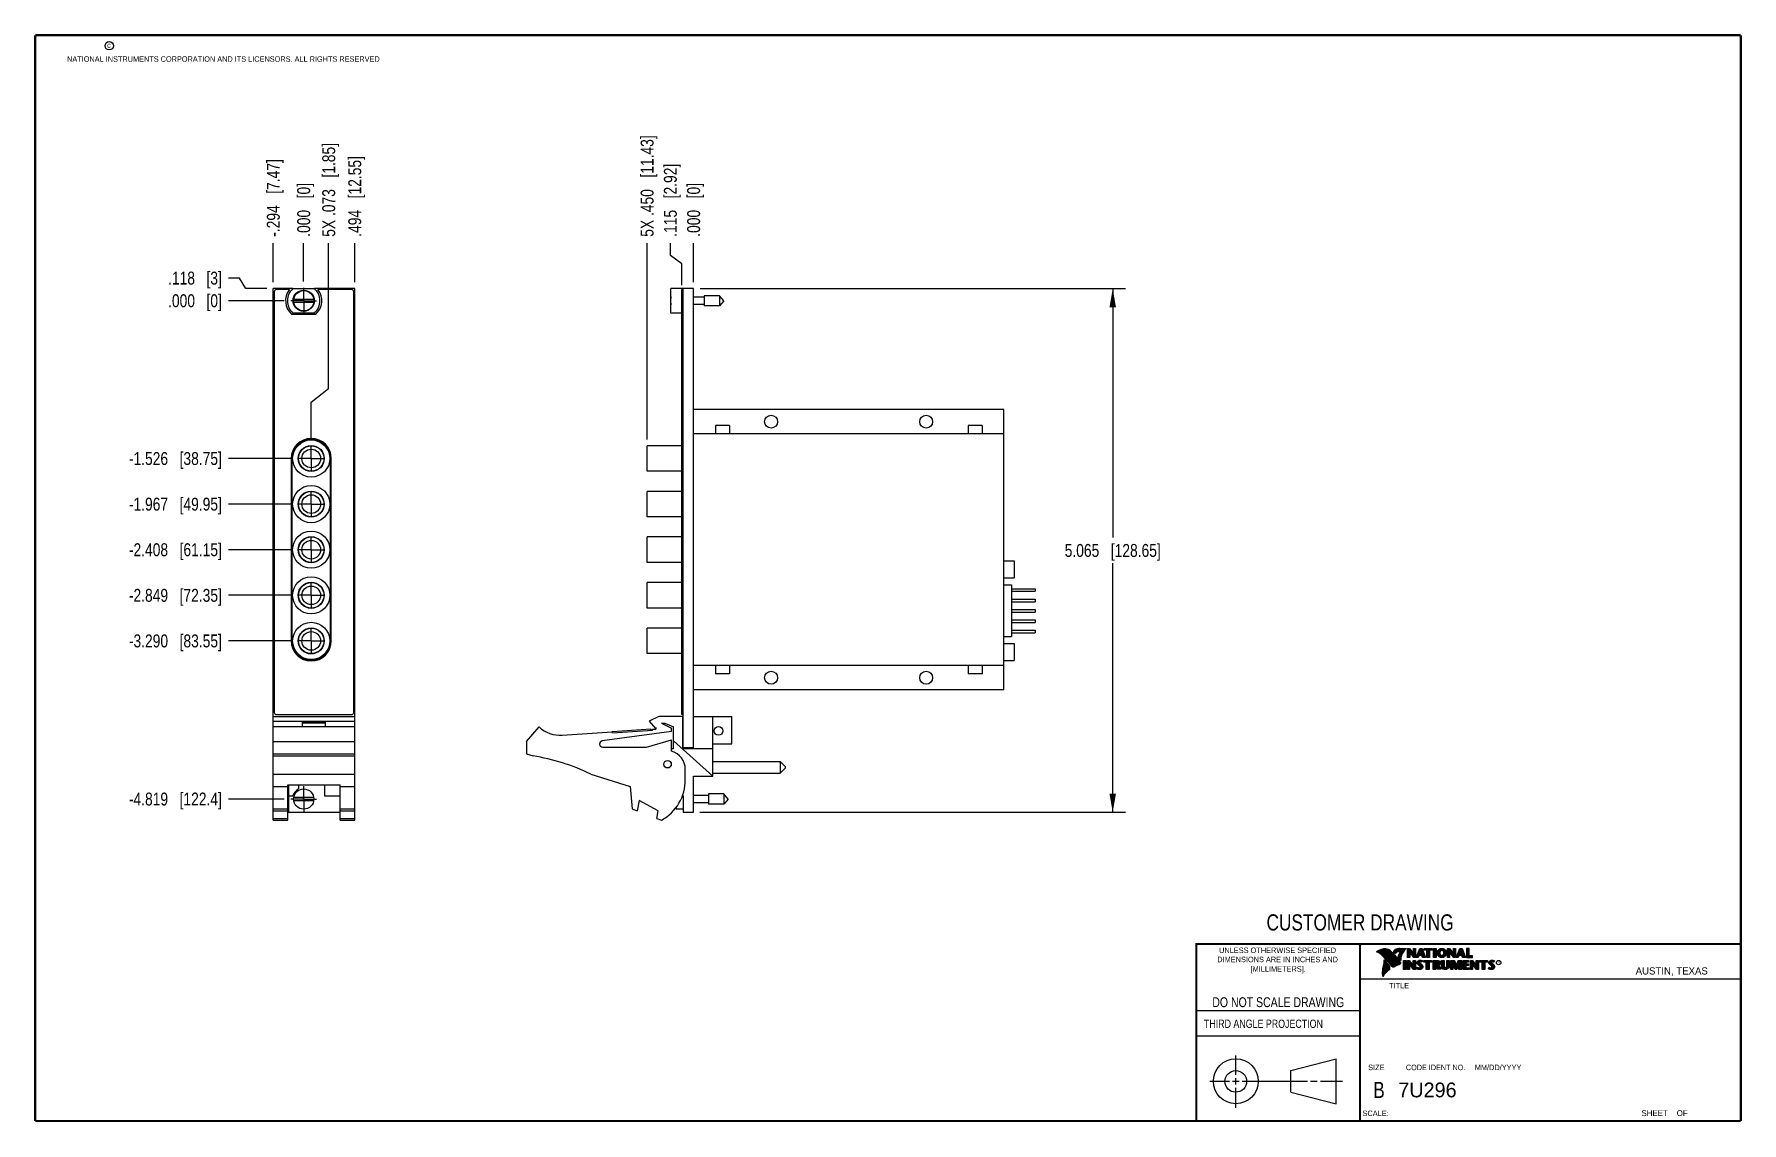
# Model space of a CAD drawing. Header units: inches. Extents: x 0.2 to 16.8, y 0.2 to 10.8.
import ezdxf

# ---------------------------------------------------------------- set-up
doc = ezdxf.new("R2010")
doc.units = ezdxf.units.IN
doc.header["$LTSCALE"] = 0.935
doc.header["$MEASUREMENT"] = 0
doc.linetypes.add('CENTER', pattern=[0.6, 0.375, -0.075, 0.075, -0.075])
doc.layers.get('0').update_dxf_attribs({"linetype": 'CONTINUOUS'})
doc.layers.add('02___PRT_ALL_AXES', color=7, linetype='CONTINUOUS')
doc.layers.add('DIMENSIONS', color=7, linetype='CONTINUOUS')
doc.styles.get("Standard").update_dxf_attribs({"font": 'txt', "width": 0.8})
doc.styles.add('TEXTSTYLE_2', font='txt')
doc.styles.add('TEXTSTYLE_3', font='txt', dxfattribs={"width": 0.95})
doc.dimstyles.new('DIMSTYLE_1', dxfattribs={"dimtxt": 0.125, "dimasz": 0.18, "dimexe": 0.18, "dimexo": 0.0625, "dimgap": 0.09, "dimtad": 0, "dimtih": 1, "dimtoh": 1, "dimdec": 3, "dimzin": 4, "dimdsep": 46, "dimtxsty": 'STANDARD', "dimblk": '_FILLED', "dimblk1": '_FILLED', "dimblk2": '_FILLED', "dimcen": 0.09, "dimadec": 0, "dimazin": 0, "dimtp": 0.01, "dimtm": 0.01, "dimtfac": 1, "dimtdec": 3, "dimtofl": 0, "dimtmove": 0, "dimatfit": 3, "dimldrblk": '_FILLED', "dimfxl": 1, "dimtolj": 1, "dimtzin": 4, "dimarcsym": 0})
doc.dimstyles.new('DIMSTYLE_2', dxfattribs={"dimtxt": 0.125, "dimasz": 0.18, "dimexe": 0.18, "dimexo": 0.0625, "dimgap": 0.09, "dimtad": 0, "dimtih": 1, "dimtoh": 1, "dimdec": 3, "dimzin": 4, "dimdsep": 46, "dimtxsty": 'STANDARD', "dimblk": '_FILLED', "dimblk1": '_FILLED', "dimblk2": '_FILLED', "dimcen": 0.09, "dimadec": 0, "dimazin": 0, "dimtp": 0.01, "dimtm": 0.01, "dimtfac": 1, "dimtdec": 3, "dimtofl": 0, "dimtmove": 0, "dimatfit": 3, "dimldrblk": '_FILLED', "dimfxl": 1, "dimtolj": 1, "dimtzin": 4, "dimarcsym": 0})

msp = doc.modelspace()

# ---------------------------------------------------------------- texts
at = {"color": 2, "linetype": 'CONTINUOUS', "attachment_point": 1, "line_spacing_factor": 0.9}
for s, insert, char_height, width in [('c', (0.946, 10.6893), 0.053, 0.0424), ('NATIONAL INSTRUMENTS CORPORATION AND ITS LICENSORS. ALL RIGHTS RESERVED', (0.5583, 10.5546), 0.053, 3.0104), ('THIRD ANGLE PROJECTION', (11.5564, 1.2384), 0.08, 1.408)]:
    msp.add_mtext(s, dxfattribs=dict(at, insert=insert, char_height=char_height, width=width))
at = {"color": 7, "linetype": 'CONTINUOUS', "attachment_point": 2, "line_spacing_factor": 0.9}
for s, insert, char_height, width in [('CUSTOMER DRAWING', (13.0668, 2.2564), 0.15625, 2), ('DO NOT SCALE DRAWING', (12.2754, 1.4542), 0.095, 1.52), ('B', (13.2497, 0.6361), 0.1562, 0.125)]:
    msp.add_mtext(s, dxfattribs=dict(at, insert=insert, char_height=char_height, width=width))
at = {"color": 2, "linetype": 'CONTINUOUS', "line_spacing_factor": 0.9}
for s, insert, char_height, width, attachment_point, style in [('DIMENSIONS ARE IN INCHES AND', (12.2688, 1.8465), 0.053254, 1.491112, 2, 'TEXTSTYLE_2'), ('UNLESS OTHERWISE SPECIFIED', (12.2688, 1.9352), 0.053254, 1.384604, 2, 'TEXTSTYLE_2'), ('[MILLIMETERS].', (12.2746, 1.7548), 0.053254, 0.745556, 2, 'TEXTSTYLE_2'), ('R', (14.3971, 1.8), 0.0217, 0.021738, 1, 'TEXTSTYLE_2'), ('AUSTIN, TEXAS', (15.7327, 1.7441), 0.069617, 0.905021, 1, 'TEXTSTYLE_2'), ('TITLE', (13.3474, 1.593), 0.05325, 0.26627, 1, 'TEXTSTYLE_2'), ('SIZE', (13.1451, 0.8027), 0.05325, 0.213016, 1, 'TEXTSTYLE_2'), ('CODE IDENT NO.', (13.7978, 0.8027), 0.053254, 0.708278, 2, 'TEXTSTYLE_3'), ('MM/DD/YYYY', (14.1765, 0.8027), 0.05325, 0.53254, 1, 'TEXTSTYLE_2'), ('SCALE:', (13.0904, 0.3585), 0.05325, 0.319524, 1, 'TEXTSTYLE_2'), ('SHEET    OF', (15.7892, 0.3625), 0.057262, 0.629882, 1, 'TEXTSTYLE_2')]:
    msp.add_mtext(s, dxfattribs=dict(at, insert=insert, char_height=char_height, width=width, attachment_point=attachment_point, style=style))
at = {"color": 7, "linetype": 'CONTINUOUS', "insert": (13.4363, 0.6298), "char_height": 0.14316, "width": 0.715775, "attachment_point": 1, "line_spacing_factor": 0.9, "style": 'TEXTSTYLE_2'}
msp.add_mtext('7U296', dxfattribs=at)

# ---------------------------------------------------------------- blocks, each defined once
blk = doc.blocks.new('*D0')
at = {"layer": 'DIMENSIONS', "color": 2, "linetype": 'CONTINUOUS'}
for p, q in [((6.395, 8.629), (6.395, 8.746)), ((6.504, 8.549), (6.395, 8.629)), ((6.504, 8.341), (6.504, 8.549))]:
    blk.add_line(p, q, dxfattribs=at)
at = {"layer": 'DIMENSIONS', "color": 2, "linetype": 'CONTINUOUS', "insert": (6.332, 8.809), "char_height": 0.125, "width": 1.125, "attachment_point": 1, "rotation": 90, "line_spacing_factor": 0.9}
blk.add_mtext('.115{\\Ftxt.shx;\\W1.000000;\\H0.125000; }[2.92]', dxfattribs=at)
blk = doc.blocks.new('_FILLED')
at = {"color": 0, "linetype": 'BYBLOCK'}
blk.add_solid([(0, 0), (-1, 0.174), (-1, -0.174)], dxfattribs=at)
blk = doc.blocks.new('*D1')
at = {"layer": 'DIMENSIONS', "color": 2, "linetype": 'CONTINUOUS'}
blk.add_line((6.169, 6.85), (6.169, 8.746), dxfattribs=at)
at = {"layer": 'DIMENSIONS', "color": 2, "linetype": 'CONTINUOUS', "insert": (6.107, 8.809), "char_height": 0.125, "width": 1.525, "attachment_point": 1, "rotation": 90, "line_spacing_factor": 0.9}
blk.add_mtext('5X .450{\\Ftxt.shx;\\W1.000000;\\H0.125000; }[11.43]', dxfattribs=at)
blk = doc.blocks.new('*D2')
at = {"layer": 'DIMENSIONS', "color": 2, "linetype": 'CONTINUOUS'}
blk.add_line((6.619, 8.371), (6.619, 8.746), dxfattribs=at)
at = {"layer": 'DIMENSIONS', "color": 2, "linetype": 'CONTINUOUS', "insert": (6.557, 8.809), "char_height": 0.125, "width": 0.825, "attachment_point": 1, "rotation": 90, "line_spacing_factor": 0.9}
blk.add_mtext('.000{\\Ftxt.shx;\\W1.000000;\\H0.125000; }[0]', dxfattribs=at)
blk = doc.blocks.new('*D3')
at = {"layer": 'DIMENSIONS', "color": 2, "linetype": 'CONTINUOUS'}
for p, q in [((2.227, 8.41), (2.119, 8.41)), ((2.288, 8.308), (2.227, 8.41)), ((2.491, 8.308), (2.288, 8.308))]:
    blk.add_line(p, q, dxfattribs=at)
at = {"layer": 'DIMENSIONS', "color": 2, "linetype": 'CONTINUOUS', "insert": (2.056, 8.472), "char_height": 0.125, "width": 0.825, "attachment_point": 3, "line_spacing_factor": 0.9}
blk.add_mtext('.118{\\Ftxt.shx;\\W1.000000;\\H0.125000; }[3]', dxfattribs=at)
blk = doc.blocks.new('*D4')
at = {"layer": 'DIMENSIONS', "color": 2, "linetype": 'CONTINUOUS'}
blk.add_line((2.733, 6.665), (2.119, 6.665), dxfattribs=at)
at = {"layer": 'DIMENSIONS', "color": 2, "linetype": 'CONTINUOUS', "insert": (2.056, 6.727), "char_height": 0.125, "width": 1.425, "attachment_point": 3, "line_spacing_factor": 0.9}
blk.add_mtext('-1.526{\\Ftxt.shx;\\W1.000000;\\H0.125000; }[38.75]', dxfattribs=at)
blk = doc.blocks.new('*D5')
at = {"layer": 'DIMENSIONS', "color": 2, "linetype": 'CONTINUOUS'}
blk.add_line((2.739, 6.224), (2.119, 6.224), dxfattribs=at)
at = {"layer": 'DIMENSIONS', "color": 2, "linetype": 'CONTINUOUS', "insert": (2.056, 6.286), "char_height": 0.125, "width": 1.425, "attachment_point": 3, "line_spacing_factor": 0.9}
blk.add_mtext('-1.967{\\Ftxt.shx;\\W1.000000;\\H0.125000; }[49.95]', dxfattribs=at)
blk = doc.blocks.new('*D6')
at = {"layer": 'DIMENSIONS', "color": 2, "linetype": 'CONTINUOUS'}
blk.add_line((2.733, 5.783), (2.119, 5.783), dxfattribs=at)
at = {"layer": 'DIMENSIONS', "color": 2, "linetype": 'CONTINUOUS', "insert": (2.056, 5.845), "char_height": 0.125, "width": 1.425, "attachment_point": 3, "line_spacing_factor": 0.9}
blk.add_mtext('-2.408{\\Ftxt.shx;\\W1.000000;\\H0.125000; }[61.15]', dxfattribs=at)
blk = doc.blocks.new('*D7')
at = {"layer": 'DIMENSIONS', "color": 2, "linetype": 'CONTINUOUS'}
blk.add_line((2.733, 5.342), (2.119, 5.342), dxfattribs=at)
at = {"layer": 'DIMENSIONS', "color": 2, "linetype": 'CONTINUOUS', "insert": (2.056, 5.404), "char_height": 0.125, "width": 1.425, "attachment_point": 3, "line_spacing_factor": 0.9}
blk.add_mtext('-2.849{\\Ftxt.shx;\\W1.000000;\\H0.125000; }[72.35]', dxfattribs=at)
blk = doc.blocks.new('*D8')
at = {"layer": 'DIMENSIONS', "color": 2, "linetype": 'CONTINUOUS'}
blk.add_line((2.733, 4.901), (2.119, 4.901), dxfattribs=at)
at = {"layer": 'DIMENSIONS', "color": 2, "linetype": 'CONTINUOUS', "insert": (2.056, 4.963), "char_height": 0.125, "width": 1.425, "attachment_point": 3, "line_spacing_factor": 0.9}
blk.add_mtext('-3.290{\\Ftxt.shx;\\W1.000000;\\H0.125000; }[83.55]', dxfattribs=at)
blk = doc.blocks.new('*D9')
at = {"layer": 'DIMENSIONS', "color": 2, "linetype": 'CONTINUOUS'}
blk.add_line((2.66, 3.371), (2.119, 3.371), dxfattribs=at)
at = {"layer": 'DIMENSIONS', "color": 2, "linetype": 'CONTINUOUS', "insert": (2.056, 3.434), "char_height": 0.125, "width": 1.425, "attachment_point": 3, "line_spacing_factor": 0.9}
blk.add_mtext('-4.819{\\Ftxt.shx;\\W1.000000;\\H0.125000; }[122.4]', dxfattribs=at)
blk = doc.blocks.new('*D10')
at = {"layer": 'DIMENSIONS', "color": 2, "linetype": 'CONTINUOUS'}
blk.add_line((2.66, 8.19), (2.119, 8.19), dxfattribs=at)
at = {"layer": 'DIMENSIONS', "color": 2, "linetype": 'CONTINUOUS', "insert": (2.056, 8.253), "char_height": 0.125, "width": 0.825, "attachment_point": 3, "line_spacing_factor": 0.9}
blk.add_mtext('.000{\\Ftxt.shx;\\W1.000000;\\H0.125000; }[0]', dxfattribs=at)
blk = doc.blocks.new('*D11')
at = {"layer": 'DIMENSIONS', "color": 2, "linetype": 'CONTINUOUS'}
blk.add_line((2.553, 8.371), (2.553, 8.746), dxfattribs=at)
at = {"layer": 'DIMENSIONS', "color": 2, "linetype": 'CONTINUOUS', "insert": (2.491, 8.809), "char_height": 0.125, "width": 1.225, "attachment_point": 1, "rotation": 90, "line_spacing_factor": 0.9}
blk.add_mtext('-.294{\\Ftxt.shx;\\W1.000000;\\H0.125000; }[7.47]', dxfattribs=at)
blk = doc.blocks.new('*D12')
at = {"layer": 'DIMENSIONS', "color": 2, "linetype": 'CONTINUOUS'}
blk.add_line((3.341, 8.371), (3.341, 8.746), dxfattribs=at)
at = {"layer": 'DIMENSIONS', "color": 2, "linetype": 'CONTINUOUS', "insert": (3.279, 8.809), "char_height": 0.125, "width": 1.225, "attachment_point": 1, "rotation": 90, "line_spacing_factor": 0.9}
blk.add_mtext('.494{\\Ftxt.shx;\\W1.000000;\\H0.125000; }[12.55]', dxfattribs=at)
blk = doc.blocks.new('*D13')
at = {"layer": 'DIMENSIONS', "color": 2, "linetype": 'CONTINUOUS'}
for p, q in [((3.089, 7.342), (3.089, 8.746)), ((2.92, 7.21), (3.089, 7.342)), ((2.92, 6.852), (2.92, 7.21))]:
    blk.add_line(p, q, dxfattribs=at)
at = {"layer": 'DIMENSIONS', "color": 2, "linetype": 'CONTINUOUS', "insert": (3.027, 8.809), "char_height": 0.125, "width": 1.425, "attachment_point": 1, "rotation": 90, "line_spacing_factor": 0.9}
blk.add_mtext('5X .073{\\Ftxt.shx;\\W1.000000;\\H0.125000; }[1.85]', dxfattribs=at)
blk = doc.blocks.new('*D14')
at = {"layer": 'DIMENSIONS', "color": 2, "linetype": 'CONTINUOUS'}
blk.add_line((2.847, 8.378), (2.847, 8.746), dxfattribs=at)
at = {"layer": 'DIMENSIONS', "color": 2, "linetype": 'CONTINUOUS', "insert": (2.785, 8.809), "char_height": 0.125, "width": 0.825, "attachment_point": 1, "rotation": 90, "line_spacing_factor": 0.9}
blk.add_mtext('.000{\\Ftxt.shx;\\W1.000000;\\H0.125000; }[0]', dxfattribs=at)
blk = doc.blocks.new('*D15')
at = {"layer": 'DIMENSIONS', "color": 2, "linetype": 'CONTINUOUS'}
for p, q in [((6.682, 8.308), (10.799, 8.308)), ((10.674, 8.308), (10.674, 5.901)), ((10.674, 3.243), (10.674, 5.651)), ((6.68, 3.243), (10.799, 3.243))]:
    blk.add_line(p, q, dxfattribs=at)
at = {"layer": 'DIMENSIONS', "color": 2, "linetype": 'CONTINUOUS', "xscale": 0.18, "yscale": 0.18, "zscale": 0.18}
for p, rotation in [((10.674, 8.308), 90), ((10.674, 3.243), 270)]:
    blk.add_blockref('_FILLED', p, dxfattribs=dict(at, rotation=rotation))
at = {"layer": 'DIMENSIONS', "color": 2, "linetype": 'CONTINUOUS', "insert": (10.674, 5.838), "char_height": 0.125, "width": 1.425, "attachment_point": 2, "line_spacing_factor": 0.9}
blk.add_mtext('5.065{\\Ftxt.shx;\\W1.000000;\\H0.125000; }[128.65]', dxfattribs=at)

# ---------------------------------------------------------------- dimensions: what is measured, and where the dimension line sits
at = {"layer": 'DIMENSIONS', "color": 2, "linetype": 'CONTINUOUS'}
for feature_location, offset, dtype, origin, text, picture, middle in [((6.1693, 6.8502), (0, 1.896), 1, (6.6193, 8.3082), '5X <>', '*D1', (6.1693, 9.5712)), ((2.9204, 6.8523), (0.1689, 1.8939), 0, (2.8474, 8.3153), '5X <>', '*D13', (3.0892, 9.5212)), ((2.5534, 8.3707), (0, 0.3755), 1, (2.8474, 8.3153), '-<>', '*D11', (2.5534, 9.4212)), ((2.7327672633, 6.6646878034), (-0.6141315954, 0), 0, (2.7222672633, 8.1901878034), '-<>', '*D4', (1.0936356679, 6.6646878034)), ((2.7393198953, 6.2236878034), (-0.6206842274, 0), 0, (2.7222672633, 8.1901878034), '-<>', '*D5', (1.0936356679, 6.2236878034)), ((2.7327672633, 5.7826878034), (-0.6141315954, 0), 0, (2.7222672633, 8.1901878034), '-<>', '*D6', (1.0936356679, 5.7826878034)), ((2.7327672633, 5.3416878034), (-0.6141315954, 0), 0, (2.7222672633, 8.1901878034), '-<>', '*D7', (1.0936356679, 5.3416878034)), ((2.7327672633, 4.9006878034), (-0.6141315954, 0), 0, (2.7222672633, 8.1901878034), '-<>', '*D8', (1.0936356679, 4.9006878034)), ((2.6598, 3.3712), (-0.5411, 0), 0, (2.7223, 8.1902), '-<>', '*D9', (1.0936, 3.3712))]:
    dim = msp.add_ordinate_dim(feature_location=feature_location, offset=offset, dtype=dtype, origin=origin, text=text, dimstyle='DIMSTYLE_1', dxfattribs=at)
    dim.commit()
    dim.dimension.update_dxf_attribs({"geometry": picture, "text_midpoint": middle})
for feature_location, offset, dtype, origin, picture, middle in [((3.3414, 8.3707), (0, 0.3755), 1, (2.8474, 8.3153), '*D12', (3.3414, 9.4212)), ((6.5042559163, 8.3406878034), (-0.1097343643, 0.4055), 0, (6.6192559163, 8.3081878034), '*D0', (6.394521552, 9.3711878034)), ((2.8473672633, 8.3777878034), (0, 0.3684), 1, (2.8473672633, 8.3152878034), '*D14', (2.8473672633, 9.2211878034)), ((6.6192559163, 8.3706878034), (0, 0.3755), 1, (6.6192559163, 8.3081878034), '*D2', (6.6192559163, 9.2211878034)), ((2.4909, 8.3082), (-0.3722, 0.1014), 0, (2.7223, 8.1902), '*D3', (1.3936, 8.4096)), ((2.6597672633, 8.1901878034), (-0.5411315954, 0), 0, (2.7222672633, 8.1901878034), '*D10', (1.3936356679, 8.1901878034))]:
    dim = msp.add_ordinate_dim(feature_location=feature_location, offset=offset, dtype=dtype, origin=origin, dimstyle='DIMSTYLE_1', dxfattribs=at)
    dim.commit()
    dim.dimension.update_dxf_attribs({"geometry": picture, "text_midpoint": middle})
dim = msp.add_linear_dim(base=(10.6743, 8.3082), p1=(6.6798, 3.2432), p2=(6.6818, 8.3082), angle=90, dimstyle='DIMSTYLE_2', dxfattribs=at)
dim.commit()
dim.dimension.update_dxf_attribs({"geometry": '*D15', "text_midpoint": (10.5243, 5.7757), "dimtype": 160})

# ---------------------------------------------------------------- linework, layer by layer
at = {"color": 7, "linetype": 'CONTINUOUS'}
for p, q in [((2.5534, 3.1662), (2.5534, 8.3082)), ((2.743, 8.3082), (2.5534, 8.3082)), ((2.5634, 8.2782), (2.5634, 4.2082)), ((2.7097, 8.2982), (2.5834, 8.2982)), ((2.7436, 8.3087), (2.9511, 8.3087)), ((3.3414, 8.3082), (2.9517, 8.3082)), ((3.3114, 8.2982), (2.9851, 8.2982)), ((3.3314, 4.2082), (3.3314, 8.2782)), ((3.3414, 3.1662), (3.3414, 8.3082)), ((6.3993, 8.0717), (6.3993, 8.3087)), ((6.5193, 8.3087), (6.3993, 8.3087)), ((6.5043, 4.1882), (6.5043, 8.2982)), ((6.5193, 8.2982), (6.5043, 8.2982)), ((6.5193, 8.2782), (6.5043, 8.2782)), ((6.5193, 3.8652), (6.5193, 8.3087)), ((6.6193, 8.3082), (6.5193, 8.3082)), ((6.6193, 3.8582), (6.6193, 8.3082)), ((2.9444, 8.204), (2.7503, 8.204)), ((2.7503, 8.1764), (2.9444, 8.1764)), ((6.3993, 8.204), (6.3969, 8.204)), ((6.3969, 8.1764), (6.3993, 8.1764)), ((6.723, 8.2252), (6.6193, 8.2252)), ((6.723, 8.1551), (6.6193, 8.1551)), ((6.723, 8.2394), (6.723, 8.141)), ((6.871, 8.2394), (6.723, 8.2394)), ((6.871, 8.141), (6.723, 8.141)), ((6.871, 8.2394), (6.871, 8.141)), ((6.9123, 8.1902), (6.871, 8.2394)), ((6.9123, 8.1902), (6.871, 8.141)), ((2.9611, 8.0572), (2.7336, 8.0572)), ((2.9511, 8.0717), (2.7436, 8.0717)), ((6.5043, 8.0717), (6.3993, 8.0717)), ((9.6193, 7.1392), (6.6193, 7.1392)), ((9.6193, 4.4262), (9.6193, 7.1392)), ((6.8318, 6.9827), (6.8318, 6.9027)), ((6.9668, 6.9827), (6.8318, 6.9827)), ((6.9668, 6.9827), (6.9668, 6.9027)), ((9.4118, 6.9827), (9.2768, 6.9827)), ((9.2768, 6.9827), (9.2768, 6.9027)), ((9.4118, 6.9827), (9.4118, 6.9027)), ((6.1693, 6.5417), (6.1693, 6.7877)), ((6.5043, 6.7877), (6.1693, 6.7877)), ((9.6193, 6.9027), (6.6193, 6.9027)), ((2.7264, 6.6647), (2.7264, 4.9007)), ((2.7329, 6.6647), (2.7329, 4.9007)), ((3.1079, 4.9007), (3.1079, 6.6647)), ((3.1144, 4.9007), (3.1144, 6.6647)), ((6.5043, 6.5417), (6.1693, 6.5417)), ((6.1693, 6.1007), (6.1693, 6.3467)), ((6.5043, 6.3467), (6.1693, 6.3467)), ((6.5043, 6.1007), (6.1693, 6.1007)), ((6.1693, 5.6597), (6.1693, 5.9057)), ((6.5043, 5.9057), (6.1693, 5.9057)), ((6.5043, 5.6597), (6.1693, 5.6597)), ((9.6193, 5.6752), (9.7193, 5.6752)), ((9.7193, 5.6752), (9.7193, 5.5102)), ((6.1693, 5.2187), (6.1693, 5.4647)), ((6.5043, 5.4647), (6.1693, 5.4647)), ((9.6193, 5.5102), (9.7193, 5.5102)), ((9.6193, 5.4427), (9.6943, 5.4427)), ((9.6943, 5.4427), (9.6943, 4.9427)), ((9.6943, 5.4052), (9.9243, 5.4052)), ((9.6943, 5.3802), (9.9243, 5.3802)), ((9.6943, 5.3052), (9.9243, 5.3052)), ((9.9243, 5.4052), (9.9243, 5.3802)), ((9.9243, 5.3052), (9.9243, 5.2802)), ((6.5043, 5.2187), (6.1693, 5.2187)), ((9.6943, 5.2802), (9.9243, 5.2802)), ((9.6943, 5.2052), (9.9243, 5.2052)), ((9.6943, 5.1802), (9.9243, 5.1802)), ((9.9243, 5.2052), (9.9243, 5.1802)), ((6.1693, 4.7777), (6.1693, 5.0237)), ((6.5043, 5.0237), (6.1693, 5.0237)), ((9.6943, 5.1052), (9.9243, 5.1052)), ((9.6943, 5.0802), (9.9243, 5.0802)), ((9.6943, 5.0052), (9.9243, 5.0052)), ((9.6943, 4.9802), (9.9243, 4.9802)), ((9.9243, 5.1052), (9.9243, 5.0802)), ((9.9243, 5.0052), (9.9243, 4.9802)), ((9.6193, 4.9427), (9.6943, 4.9427)), ((9.6193, 4.8752), (9.7193, 4.8752)), ((9.7193, 4.8752), (9.7193, 4.7102)), ((6.5043, 4.7777), (6.1693, 4.7777)), ((9.6193, 4.6627), (6.6193, 4.6627)), ((6.8318, 4.6627), (6.8318, 4.5827)), ((6.9668, 4.6627), (6.9668, 4.5827)), ((9.2768, 4.6627), (9.2768, 4.5827)), ((9.4118, 4.6627), (9.4118, 4.5827)), ((9.6193, 4.7102), (9.7193, 4.7102)), ((6.9668, 4.5827), (6.8318, 4.5827)), ((9.4118, 4.5827), (9.2768, 4.5827)), ((9.6193, 4.4262), (6.6193, 4.4262)), ((2.5534, 4.1682), (3.3414, 4.1682)), ((2.5834, 4.1882), (3.3114, 4.1882)), ((6.2843, 4.1682), (6.1893, 4.1252)), ((6.5143, 4.1682), (6.2843, 4.1682)), ((6.5193, 4.2082), (6.5043, 4.2082)), ((6.5193, 4.1882), (6.5043, 4.1882)), ((6.5143, 3.8582), (6.5143, 4.1682)), ((6.6193, 4.1682), (6.9893, 4.1682)), ((6.8053, 3.5932), (6.8053, 4.1682)), ((6.9893, 3.9052), (6.9893, 4.1682)), ((2.5534, 4.1252), (3.3414, 4.1252)), ((3.3414, 4.0682), (2.5534, 4.0682)), ((2.8374, 4.1152), (3.0574, 4.1152)), ((2.8374, 4.0682), (2.8374, 4.1152)), ((2.8374, 4.1082), (3.0574, 4.1082)), ((3.0574, 4.0682), (3.0574, 4.1152)), ((5.0043, 3.9282), (5.1243, 4.0682)), ((5.3478, 3.9888), (5.8332, 4.0206)), ((6.4043, 4.0232), (5.7352, 3.9329)), ((5.8328, 4.0256), (6.207, 4.0501)), ((5.8338, 4.0106), (5.8328, 4.0256)), ((5.8338, 4.0106), (6.223, 4.0361)), ((6.1893, 4.1252), (6.2493, 4.0552)), ((6.208, 4.0351), (6.207, 4.0501)), ((6.2223, 4.0461), (6.2543, 4.0482)), ((6.223, 4.0361), (6.2223, 4.0461)), ((6.2493, 4.0552), (6.2543, 4.0627)), ((6.2543, 4.0627), (6.2543, 4.0482)), ((6.3103, 4.1052), (6.4043, 4.0582)), ((6.3103, 4.1052), (6.3424, 4.1052)), ((6.3424, 4.1052), (6.4243, 4.0682)), ((6.4043, 4.0232), (6.4043, 4.0582)), ((6.4243, 3.8582), (6.4243, 4.0682)), ((2.5534, 3.9282), (3.3414, 3.9282)), ((2.5534, 3.8082), (3.3414, 3.8082)), ((5.0043, 3.9282), (5.0043, 3.8082)), ((5.0043, 3.8082), (5.0663, 3.7887)), ((5.7393, 3.8732), (6.1643, 3.8732)), ((6.1643, 3.8732), (6.4043, 3.9432)), ((6.4043, 3.8332), (6.4043, 3.9432)), ((6.4243, 3.8582), (6.4043, 3.8582)), ((6.8053, 3.5932), (6.4243, 3.9338)), ((6.8053, 3.8582), (6.5143, 3.8582)), ((6.6193, 3.8652), (6.5193, 3.8652)), ((6.8053, 3.9052), (6.9893, 3.9052)), ((2.5534, 3.7887), (3.3414, 3.7887)), ((6.5393, 3.5582), (6.5393, 3.6589)), ((6.8053, 3.7357), (7.4553, 3.7357)), ((7.5053, 3.6857), (7.4553, 3.7357)), ((7.4553, 3.7357), (7.4553, 3.6207)), ((7.5053, 3.6707), (7.4553, 3.6207)), ((7.5053, 3.6857), (7.5053, 3.6707)), ((2.5534, 3.6129), (3.3414, 3.6129)), ((2.5534, 3.4932), (2.6954, 3.4932)), ((2.6954, 3.5085), (3.1994, 3.5085)), ((2.6954, 3.1662), (2.6954, 3.5085)), ((2.7014, 3.5085), (2.7014, 3.2432)), ((2.7984, 3.5085), (2.7984, 3.4686)), ((3.0484, 3.5085), (3.0484, 3.4032)), ((3.1994, 3.1662), (3.1994, 3.5085)), ((3.1994, 3.4932), (3.3414, 3.4932)), ((5.6242, 3.6129), (6.0043, 3.4932)), ((6.0043, 3.4932), (6.0243, 3.2762)), ((6.6173, 3.5932), (6.8053, 3.5932)), ((6.6173, 3.2432), (6.6173, 3.5932)), ((6.8053, 3.6207), (7.4553, 3.6207)), ((2.7014, 3.4032), (2.7432, 3.4032)), ((2.9444, 3.385), (2.7503, 3.385)), ((2.7503, 3.3574), (2.9444, 3.3574)), ((3.0484, 3.4032), (3.1994, 3.4032)), ((6.0943, 3.357), (6.0743, 3.257)), ((6.2782, 3.257), (6.0943, 3.357)), ((6.5135, 3.408), (6.5193, 3.4032)), ((6.5193, 3.4032), (6.5193, 3.2432)), ((6.763, 3.4062), (6.6173, 3.4062)), ((6.763, 3.3361), (6.6173, 3.3361)), ((6.911, 3.4204), (6.763, 3.4204)), ((6.763, 3.4204), (6.763, 3.322)), ((6.911, 3.322), (6.763, 3.322)), ((6.9523, 3.3712), (6.911, 3.4204)), ((6.911, 3.4204), (6.911, 3.322)), ((6.9523, 3.3712), (6.911, 3.322)), ((2.5534, 3.2762), (2.6954, 3.2762)), ((2.5534, 3.257), (2.6954, 3.257)), ((2.5534, 3.1841), (2.6954, 3.1841)), ((2.5534, 3.1662), (2.6954, 3.1662)), ((2.7014, 3.2432), (3.1994, 3.2432)), ((3.1994, 3.2762), (3.3414, 3.2762)), ((3.1994, 3.257), (3.3414, 3.257)), ((3.1994, 3.1841), (3.3414, 3.1841)), ((3.1994, 3.1662), (3.3414, 3.1662)), ((6.0243, 3.2762), (6.0743, 3.257)), ((6.2636, 3.1841), (6.2782, 3.257)), ((6.2636, 3.1841), (6.3103, 3.1662)), ((6.4523, 3.2927), (6.4523, 3.2732)), ((6.5193, 3.2732), (6.4523, 3.2732)), ((6.5193, 3.2432), (6.6173, 3.2432)), ((12.3963, 0.7462), (12.8358, 0.859)), ((12.8358, 0.4248), (12.8358, 0.859)), ((12.3963, 0.5362), (12.3963, 0.7462)), ((12.3963, 0.5362), (12.8358, 0.4248))]:
    msp.add_line(p, q, dxfattribs=at)
at = {"color": 2, "linetype": 'CONTINUOUS'}
for p, q in [((13.2311, 1.8934), (13.2311, 1.8949)), ((13.2347, 1.8921), (13.2347, 1.8972)), ((13.2382, 1.8907), (13.2382, 1.8994)), ((13.2418, 1.8892), (13.2418, 1.9015)), ((13.2453, 1.8876), (13.2453, 1.9035)), ((13.2489, 1.8858), (13.2489, 1.9054)), ((13.2524, 1.8839), (13.2524, 1.9069)), ((13.256, 1.8818), (13.256, 1.9084)), ((13.2596, 1.8796), (13.2596, 1.9098)), ((13.2631, 1.8772), (13.2631, 1.9111)), ((13.2667, 1.8747), (13.2667, 1.9124)), ((13.2702, 1.872), (13.2702, 1.9135)), ((13.2738, 1.869), (13.2738, 1.9146)), ((13.2773, 1.8658), (13.2773, 1.9155)), ((13.2809, 1.8624), (13.2809, 1.9164)), ((13.2844, 1.8587), (13.2844, 1.9173)), ((13.288, 1.8549), (13.288, 1.9181)), ((13.2915, 1.851), (13.2915, 1.9188)), ((13.2951, 1.8471), (13.2951, 1.9194)), ((13.2987, 1.8431), (13.2987, 1.9198)), ((13.3022, 1.8391), (13.3022, 1.92)), ((13.3058, 1.8351), (13.3058, 1.9201)), ((13.3093, 1.8311), (13.3093, 1.9201)), ((13.3129, 1.827), (13.3129, 1.9199)), ((13.3164, 1.8229), (13.3164, 1.9196)), ((13.32, 1.8188), (13.32, 1.9192)), ((13.3235, 1.8146), (13.3235, 1.9186)), ((13.3271, 1.8104), (13.3271, 1.9179)), ((13.3306, 1.8062), (13.3306, 1.9172)), ((13.3342, 1.802), (13.3342, 1.9163)), ((13.3378, 1.7978), (13.3378, 1.9151)), ((13.3413, 1.7937), (13.3413, 1.9138)), ((13.3449, 1.7897), (13.3449, 1.9122)), ((13.3484, 1.7856), (13.3484, 1.9103)), ((13.352, 1.7817), (13.352, 1.9081)), ((13.3555, 1.7778), (13.3555, 1.9055)), ((13.3591, 1.7739), (13.3591, 1.9026)), ((13.3626, 1.7701), (13.3626, 1.8991)), ((13.3662, 1.7663), (13.3662, 1.8952)), ((13.3697, 1.7625), (13.3697, 1.8915)), ((13.3733, 1.7588), (13.3733, 1.8878)), ((13.3769, 1.7556), (13.3769, 1.8841)), ((13.3804, 1.7529), (13.3804, 1.8803)), ((13.384, 1.7512), (13.384, 1.8766)), ((13.3875, 1.7509), (13.3875, 1.8728)), ((13.4022, 1.878), (13.3901, 1.8922)), ((13.3911, 1.7518), (13.3911, 1.8691)), ((13.4029, 1.881), (13.3927, 1.893)), ((13.3946, 1.8908), (13.3946, 1.8999)), ((13.3946, 1.7533), (13.3946, 1.8653)), ((13.3982, 1.8866), (13.3982, 1.9062)), ((13.3982, 1.7548), (13.3982, 1.8615)), ((13.4017, 1.8824), (13.4017, 1.9101)), ((13.4017, 1.7563), (13.4017, 1.8574)), ((13.4053, 1.8823), (13.4053, 1.9129)), ((13.4053, 1.7578), (13.4053, 1.8531)), ((13.4088, 1.8844), (13.4088, 1.915)), ((13.4088, 1.7593), (13.4088, 1.8488)), ((13.4124, 1.887), (13.4124, 1.9167)), ((13.4124, 1.7609), (13.4124, 1.8445)), ((13.4159, 1.89), (13.4159, 1.9182)), ((13.4159, 1.7625), (13.4159, 1.8402)), ((13.4195, 1.8937), (13.4195, 1.9193)), ((13.4195, 1.7641), (13.4195, 1.8359)), ((13.4231, 1.8964), (13.4231, 1.9203)), ((13.4231, 1.7657), (13.4231, 1.8316)), ((13.4266, 1.8982), (13.4266, 1.9209)), ((13.4266, 1.7674), (13.4266, 1.8273)), ((13.4302, 1.8995), (13.4302, 1.9214)), ((13.4302, 1.7691), (13.4302, 1.823)), ((13.4414, 1.8328), (13.4319, 1.8437)), ((13.4337, 1.8997), (13.4337, 1.922)), ((13.4337, 1.7708), (13.4337, 1.8187)), ((13.4433, 1.8344), (13.4349, 1.844)), ((13.4373, 1.8991), (13.4373, 1.9224)), ((13.4373, 1.8413), (13.4373, 1.8491)), ((13.4408, 1.898), (13.4408, 1.9228)), ((13.4408, 1.8372), (13.4408, 1.8572)), ((13.4444, 1.8972), (13.4444, 1.9231)), ((13.4444, 1.8331), (13.4444, 1.8665)), ((13.4479, 1.8969), (13.4479, 1.9234)), ((13.4479, 1.8288), (13.4479, 1.873)), ((13.4515, 1.8966), (13.4515, 1.9236)), ((13.4515, 1.8247), (13.4515, 1.8764)), ((13.4529, 1.9261), (13.5132, 1.9271)), ((13.453, 1.9236), (13.5067, 1.9245)), ((13.455, 1.8965), (13.455, 1.9237)), ((13.455, 1.8207), (13.455, 1.878)), ((13.4586, 1.8964), (13.4586, 1.9237)), ((13.4586, 1.8303), (13.4586, 1.879)), ((13.4622, 1.8957), (13.4622, 1.9238)), ((13.4622, 1.8535), (13.4622, 1.8795)), ((13.4657, 1.8935), (13.4657, 1.9238)), ((13.4657, 1.8636), (13.4657, 1.8798)), ((13.4693, 1.872), (13.4693, 1.9239)), ((13.4728, 1.8794), (13.4728, 1.9239)), ((13.4764, 1.8859), (13.4764, 1.924)), ((13.4799, 1.8919), (13.4799, 1.924)), ((13.4835, 1.8973), (13.4835, 1.9241)), ((13.487, 1.9023), (13.487, 1.9242)), ((13.4906, 1.9069), (13.4906, 1.9242)), ((13.4941, 1.9112), (13.4941, 1.9243)), ((13.4977, 1.9153), (13.4977, 1.9243)), ((13.5013, 1.9191), (13.5013, 1.9244)), ((13.5261, 1.9263), (13.5451, 1.9263)), ((13.5261, 1.839), (13.5261, 1.9263)), ((13.5466, 1.839), (13.5261, 1.839)), ((13.5286, 1.9237), (13.5439, 1.9237)), ((13.5286, 1.8415), (13.5286, 1.9237)), ((13.5441, 1.8415), (13.5286, 1.8415)), ((13.5332, 1.8415), (13.5332, 1.9237)), ((13.5367, 1.8415), (13.5367, 1.9237)), ((13.5402, 1.8415), (13.5402, 1.9237)), ((13.5441, 1.8976), (13.5437, 1.9237)), ((13.5439, 1.9237), (13.5854, 1.869)), ((13.5873, 1.8415), (13.5441, 1.8976)), ((13.5441, 1.8976), (13.5441, 1.8415)), ((13.5451, 1.9263), (13.5829, 1.8765)), ((13.586, 1.839), (13.5466, 1.8902)), ((13.5466, 1.8902), (13.5466, 1.839)), ((13.5471, 1.8936), (13.5471, 1.9194)), ((13.5506, 1.8891), (13.5506, 1.9149)), ((13.5541, 1.8846), (13.5541, 1.9103)), ((13.5576, 1.8801), (13.5576, 1.9057)), ((13.561, 1.8756), (13.561, 1.9011)), ((13.5645, 1.8711), (13.5645, 1.8965)), ((13.568, 1.8665), (13.568, 1.8919)), ((13.5715, 1.862), (13.5715, 1.8874)), ((13.575, 1.8575), (13.575, 1.8828)), ((13.5784, 1.853), (13.5784, 1.8782)), ((13.5819, 1.8485), (13.5819, 1.8736)), ((13.5829, 1.9263), (13.6036, 1.9263)), ((13.5829, 1.8765), (13.5829, 1.9263)), ((13.5854, 1.9237), (13.6011, 1.9237)), ((13.5854, 1.869), (13.5854, 1.9237)), ((13.5854, 1.844), (13.5854, 1.869)), ((13.6036, 1.839), (13.586, 1.839)), ((13.6011, 1.8415), (13.5873, 1.8415)), ((13.5889, 1.8415), (13.5889, 1.9237)), ((13.5923, 1.8415), (13.5923, 1.9237)), ((13.5958, 1.8415), (13.5958, 1.9237)), ((13.5993, 1.8415), (13.5993, 1.9237)), ((13.6011, 1.9237), (13.6011, 1.8415)), ((13.6036, 1.9263), (13.6036, 1.839)), ((13.6088, 1.839), (13.6444, 1.9262)), ((13.6294, 1.839), (13.6088, 1.839)), ((13.6125, 1.8415), (13.6461, 1.9237)), ((13.6277, 1.8415), (13.6125, 1.8415)), ((13.6167, 1.8415), (13.6167, 1.8516)), ((13.6201, 1.8415), (13.6201, 1.8601)), ((13.6236, 1.8415), (13.6236, 1.8686)), ((13.6271, 1.8415), (13.6271, 1.8771)), ((13.6361, 1.8623), (13.6277, 1.8415)), ((13.6378, 1.8598), (13.6294, 1.839)), ((13.6306, 1.8486), (13.6306, 1.8857)), ((13.634, 1.8573), (13.634, 1.8942)), ((13.6665, 1.8623), (13.6361, 1.8623)), ((13.6375, 1.8623), (13.6375, 1.9027)), ((13.6647, 1.8598), (13.6378, 1.8598)), ((13.6388, 1.8711), (13.65, 1.9073)), ((13.6639, 1.8711), (13.6388, 1.8711)), ((13.641, 1.8781), (13.641, 1.9112)), ((13.641, 1.8623), (13.641, 1.8711)), ((13.6423, 1.8736), (13.6519, 1.9048)), ((13.6606, 1.8736), (13.6423, 1.8736)), ((13.6444, 1.9262), (13.6664, 1.9262)), ((13.6445, 1.8893), (13.6445, 1.9197)), ((13.6445, 1.8623), (13.6445, 1.8711)), ((13.6461, 1.9237), (13.6647, 1.9237)), ((13.6479, 1.9006), (13.6479, 1.9237)), ((13.6479, 1.8623), (13.6479, 1.8711)), ((13.65, 1.9073), (13.6541, 1.9073)), ((13.6514, 1.9073), (13.6514, 1.9237)), ((13.6514, 1.8623), (13.6514, 1.8711)), ((13.6519, 1.9048), (13.6521, 1.9048)), ((13.6521, 1.9048), (13.6606, 1.8736)), ((13.6541, 1.9073), (13.6639, 1.8711)), ((13.6549, 1.9043), (13.6549, 1.9237)), ((13.6549, 1.8623), (13.6549, 1.8711)), ((13.6584, 1.8915), (13.6584, 1.9237)), ((13.6584, 1.8623), (13.6584, 1.8711)), ((13.6618, 1.8787), (13.6618, 1.9237)), ((13.6618, 1.8623), (13.6618, 1.8711)), ((13.6647, 1.9237), (13.6959, 1.8415)), ((13.6717, 1.839), (13.6647, 1.8598)), ((13.6653, 1.8623), (13.6653, 1.922)), ((13.6664, 1.9262), (13.6995, 1.839)), ((13.6735, 1.8415), (13.6665, 1.8623)), ((13.6688, 1.8555), (13.6688, 1.9128)), ((13.6995, 1.839), (13.6717, 1.839)), ((13.6723, 1.8452), (13.6723, 1.9037)), ((13.6959, 1.8415), (13.6735, 1.8415)), ((13.6757, 1.8415), (13.6757, 1.8945)), ((13.6792, 1.8415), (13.6792, 1.8854)), ((13.6827, 1.8415), (13.6827, 1.8762)), ((13.6862, 1.8415), (13.6862, 1.8671)), ((13.6866, 1.9262), (13.7634, 1.9262)), ((13.6866, 1.9099), (13.6866, 1.9262)), ((13.7118, 1.9099), (13.6866, 1.9099)), ((13.6891, 1.9237), (13.7609, 1.9237)), ((13.6891, 1.9125), (13.6891, 1.9237)), ((13.7143, 1.9125), (13.6891, 1.9125)), ((13.6896, 1.8415), (13.6896, 1.8579)), ((13.6931, 1.9125), (13.6931, 1.9237)), ((13.6931, 1.8415), (13.6931, 1.8488)), ((13.6966, 1.9125), (13.6966, 1.9237)), ((13.7001, 1.9125), (13.7001, 1.9237)), ((13.7035, 1.9125), (13.7035, 1.9237)), ((13.707, 1.9125), (13.707, 1.9237)), ((13.7105, 1.9125), (13.7105, 1.9237)), ((13.7118, 1.839), (13.7118, 1.9099)), ((13.7382, 1.839), (13.7118, 1.839)), ((13.7143, 1.9125), (13.714, 1.9237)), ((13.7143, 1.8415), (13.7143, 1.9125)), ((13.7357, 1.8415), (13.7143, 1.8415)), ((13.7174, 1.8415), (13.7174, 1.9237)), ((13.7209, 1.8415), (13.7209, 1.9237)), ((13.7244, 1.8415), (13.7244, 1.9237)), ((13.7279, 1.8415), (13.7279, 1.9237)), ((13.7313, 1.8415), (13.7313, 1.9237)), ((13.7357, 1.9125), (13.7348, 1.9237)), ((13.7609, 1.9125), (13.7357, 1.9125)), ((13.7357, 1.9125), (13.7357, 1.8415)), ((13.7634, 1.9099), (13.7382, 1.9099)), ((13.7382, 1.9099), (13.7382, 1.839)), ((13.7383, 1.9125), (13.7383, 1.9237)), ((13.7418, 1.9125), (13.7418, 1.9237)), ((13.7452, 1.9125), (13.7452, 1.9237)), ((13.7487, 1.9125), (13.7487, 1.9237)), ((13.7522, 1.9125), (13.7522, 1.9237)), ((13.7557, 1.9125), (13.7557, 1.9237)), ((13.7591, 1.9125), (13.7591, 1.9237)), ((13.7609, 1.9237), (13.7609, 1.9125)), ((13.7634, 1.9262), (13.7634, 1.9099)), ((13.7768, 1.9262), (13.8031, 1.9262)), ((13.7768, 1.839), (13.7768, 1.9262)), ((13.8031, 1.839), (13.7768, 1.839)), ((13.7794, 1.9237), (13.8006, 1.9237)), ((13.7794, 1.8415), (13.7794, 1.9237)), ((13.8006, 1.8415), (13.7794, 1.8415)), ((13.7835, 1.8415), (13.7835, 1.9237)), ((13.787, 1.8415), (13.787, 1.9237)), ((13.7904, 1.8415), (13.7904, 1.9237)), ((13.7939, 1.8415), (13.7939, 1.9237)), ((13.7974, 1.8415), (13.7974, 1.9237)), ((13.8006, 1.9237), (13.8006, 1.8415)), ((13.8031, 1.9262), (13.8031, 1.839)), ((13.8154, 1.8853), (13.8155, 1.8871)), ((13.8154, 1.8834), (13.8154, 1.8853)), ((13.8154, 1.8816), (13.8154, 1.8834)), ((13.8155, 1.8797), (13.8154, 1.8816)), ((13.8155, 1.8871), (13.8157, 1.8889)), ((13.8157, 1.8779), (13.8155, 1.8797)), ((13.8157, 1.8889), (13.8159, 1.8907)), ((13.8159, 1.876), (13.8157, 1.8779)), ((13.8159, 1.8907), (13.8161, 1.8924)), ((13.8162, 1.8742), (13.8159, 1.876)), ((13.8161, 1.8924), (13.8165, 1.8941)), ((13.8166, 1.8724), (13.8162, 1.8742)), ((13.8165, 1.8941), (13.8169, 1.8958)), ((13.817, 1.8706), (13.8166, 1.8724)), ((13.8169, 1.8958), (13.8174, 1.8975)), ((13.8174, 1.8689), (13.817, 1.8706)), ((13.8174, 1.8975), (13.8179, 1.8991)), ((13.8179, 1.8672), (13.8174, 1.8689)), ((13.8179, 1.8991), (13.8185, 1.9006)), ((13.8179, 1.8852), (13.818, 1.8869)), ((13.8179, 1.8834), (13.8179, 1.8852)), ((13.818, 1.8817), (13.8179, 1.8834)), ((13.8185, 1.8655), (13.8179, 1.8672)), ((13.818, 1.8869), (13.8182, 1.8886)), ((13.8181, 1.8799), (13.818, 1.8817)), ((13.8182, 1.8781), (13.8181, 1.8799)), ((13.8182, 1.8886), (13.8184, 1.8903)), ((13.8184, 1.8764), (13.8182, 1.8781)), ((13.8184, 1.8903), (13.8186, 1.892)), ((13.8187, 1.8746), (13.8184, 1.8764)), ((13.8185, 1.9006), (13.8191, 1.9021)), ((13.8191, 1.8639), (13.8185, 1.8655)), ((13.8186, 1.892), (13.819, 1.8936)), ((13.8191, 1.8729), (13.8187, 1.8746)), ((13.819, 1.8936), (13.8193, 1.8952)), ((13.8191, 1.9021), (13.8198, 1.9036)), ((13.8194, 1.8712), (13.8191, 1.8729)), ((13.8198, 1.8623), (13.8191, 1.8639)), ((13.8193, 1.8952), (13.8198, 1.8967)), ((13.8199, 1.8696), (13.8194, 1.8712)), ((13.8198, 1.9036), (13.8206, 1.9051)), ((13.8198, 1.8967), (13.8203, 1.8982)), ((13.8205, 1.8607), (13.8198, 1.8623)), ((13.8204, 1.8679), (13.8199, 1.8696)), ((13.8203, 1.8982), (13.8208, 1.8997)), ((13.8209, 1.8664), (13.8204, 1.8679)), ((13.8213, 1.8592), (13.8205, 1.8607)), ((13.8206, 1.9051), (13.8214, 1.9065)), ((13.8208, 1.8997), (13.8214, 1.9011)), ((13.8209, 1.8664), (13.8208, 1.8997)), ((13.8215, 1.8648), (13.8209, 1.8664)), ((13.8221, 1.8578), (13.8213, 1.8592)), ((13.8214, 1.9065), (13.8223, 1.9079)), ((13.8214, 1.9011), (13.8221, 1.9025)), ((13.8221, 1.8633), (13.8215, 1.8648)), ((13.8221, 1.9025), (13.8228, 1.9038)), ((13.8228, 1.8619), (13.8221, 1.8633)), ((13.823, 1.8563), (13.8221, 1.8578)), ((13.8223, 1.9079), (13.8232, 1.9092)), ((13.8228, 1.9038), (13.8236, 1.9052)), ((13.8235, 1.8604), (13.8228, 1.8619)), ((13.8239, 1.855), (13.823, 1.8563)), ((13.8232, 1.9092), (13.8243, 1.9106)), ((13.8243, 1.8591), (13.8235, 1.8604)), ((13.8236, 1.9052), (13.8244, 1.9065)), ((13.8249, 1.8536), (13.8239, 1.855)), ((13.8243, 1.9106), (13.8253, 1.9119)), ((13.8243, 1.8591), (13.8244, 1.9065)), ((13.8251, 1.8577), (13.8243, 1.8591)), ((13.8244, 1.9065), (13.8253, 1.9077)), ((13.826, 1.8523), (13.8249, 1.8536)), ((13.826, 1.8564), (13.8251, 1.8577)), ((13.8253, 1.9119), (13.8265, 1.9132)), ((13.8253, 1.9077), (13.8262, 1.909)), ((13.8269, 1.8552), (13.826, 1.8564)), ((13.8271, 1.8511), (13.826, 1.8523)), ((13.8262, 1.909), (13.8273, 1.9102)), ((13.8265, 1.9132), (13.8276, 1.9144)), ((13.8279, 1.854), (13.8269, 1.8552)), ((13.8282, 1.8499), (13.8271, 1.8511)), ((13.8273, 1.9102), (13.8283, 1.9114)), ((13.8276, 1.9144), (13.8288, 1.9156)), ((13.8279, 1.854), (13.8283, 1.9114)), ((13.8289, 1.8528), (13.8279, 1.854)), ((13.8294, 1.8487), (13.8282, 1.8499)), ((13.8283, 1.9114), (13.8294, 1.9126)), ((13.8288, 1.9156), (13.8301, 1.9167)), ((13.83, 1.8517), (13.8289, 1.8528)), ((13.8294, 1.9126), (13.8306, 1.9137)), ((13.8306, 1.8476), (13.8294, 1.8487)), ((13.8311, 1.8506), (13.83, 1.8517)), ((13.8301, 1.9167), (13.8314, 1.9178)), ((13.8306, 1.9137), (13.8318, 1.9148)), ((13.8319, 1.8466), (13.8306, 1.8476)), ((13.8311, 1.8506), (13.8318, 1.9148)), ((13.8323, 1.8496), (13.8311, 1.8506)), ((13.8314, 1.9178), (13.8327, 1.9188)), ((13.8318, 1.9148), (13.833, 1.9158)), ((13.8332, 1.8456), (13.8319, 1.8466)), ((13.8335, 1.8486), (13.8323, 1.8496)), ((13.8327, 1.9188), (13.834, 1.9198)), ((13.833, 1.9158), (13.8342, 1.9168)), ((13.8346, 1.8447), (13.8332, 1.8456)), ((13.8347, 1.8477), (13.8335, 1.8486)), ((13.834, 1.9198), (13.8354, 1.9207)), ((13.8342, 1.9168), (13.8355, 1.9177)), ((13.836, 1.8438), (13.8346, 1.8447)), ((13.8347, 1.8477), (13.8355, 1.9177)), ((13.836, 1.8468), (13.8347, 1.8477)), ((13.8354, 1.9207), (13.8368, 1.9215)), ((13.8355, 1.9177), (13.8368, 1.9185)), ((13.8373, 1.846), (13.836, 1.8468)), ((13.8374, 1.843), (13.836, 1.8438)), ((13.8368, 1.9215), (13.8382, 1.9223)), ((13.8368, 1.9185), (13.8381, 1.9193)), ((13.8386, 1.8452), (13.8373, 1.846)), ((13.839, 1.8423), (13.8374, 1.843)), ((13.8381, 1.9193), (13.8394, 1.92)), ((13.8386, 1.8452), (13.8381, 1.9193)), ((13.8382, 1.9223), (13.8397, 1.923)), ((13.84, 1.8445), (13.8386, 1.8452)), ((13.8405, 1.8416), (13.839, 1.8423)), ((13.8394, 1.92), (13.8408, 1.9207)), ((13.8397, 1.923), (13.8412, 1.9237)), ((13.8397, 1.8857), (13.8398, 1.8868)), ((13.8397, 1.8845), (13.8397, 1.8857)), ((13.8397, 1.8833), (13.8397, 1.8845)), ((13.8397, 1.8821), (13.8397, 1.8833)), ((13.8397, 1.8809), (13.8397, 1.8821)), ((13.8398, 1.8796), (13.8397, 1.8809)), ((13.8398, 1.8868), (13.8399, 1.888)), ((13.8399, 1.8784), (13.8398, 1.8796)), ((13.8399, 1.888), (13.84, 1.8891)), ((13.84, 1.8773), (13.8399, 1.8784)), ((13.84, 1.8891), (13.8401, 1.8902)), ((13.8401, 1.8761), (13.84, 1.8773)), ((13.8415, 1.8439), (13.84, 1.8445)), ((13.8401, 1.8902), (13.8402, 1.8913)), ((13.8402, 1.8749), (13.8401, 1.8761)), ((13.8402, 1.8913), (13.8403, 1.8924)), ((13.8404, 1.8738), (13.8402, 1.8749)), ((13.8403, 1.8924), (13.8405, 1.8934)), ((13.8405, 1.8727), (13.8404, 1.8738)), ((13.8405, 1.8934), (13.8407, 1.8944)), ((13.8407, 1.8716), (13.8405, 1.8727)), ((13.8421, 1.8409), (13.8405, 1.8416)), ((13.8407, 1.8944), (13.8409, 1.8954)), ((13.841, 1.8706), (13.8407, 1.8716)), ((13.8408, 1.9207), (13.8422, 1.9213)), ((13.8409, 1.8954), (13.8411, 1.8963)), ((13.8412, 1.8696), (13.841, 1.8706)), ((13.8411, 1.8963), (13.8414, 1.8972)), ((13.8412, 1.9237), (13.8427, 1.9243)), ((13.8414, 1.8686), (13.8412, 1.8696)), ((13.8414, 1.8972), (13.8416, 1.8981)), ((13.8417, 1.8677), (13.8414, 1.8686)), ((13.8415, 1.8439), (13.8417, 1.8678)), ((13.843, 1.8433), (13.8415, 1.8439)), ((13.8416, 1.8981), (13.8419, 1.899)), ((13.842, 1.8667), (13.8417, 1.8677)), ((13.8419, 1.899), (13.8422, 1.8999)), ((13.842, 1.8991), (13.8422, 1.9213)), ((13.8423, 1.8658), (13.842, 1.8667)), ((13.8438, 1.8404), (13.8421, 1.8409)), ((13.8422, 1.9213), (13.8436, 1.9219)), ((13.8422, 1.8999), (13.8426, 1.9007)), ((13.8422, 1.8844), (13.8423, 1.8856)), ((13.8422, 1.8833), (13.8422, 1.8844)), ((13.8422, 1.8821), (13.8422, 1.8833)), ((13.8423, 1.8809), (13.8422, 1.8821)), ((13.8423, 1.8867), (13.8424, 1.8878)), ((13.8423, 1.8856), (13.8423, 1.8867)), ((13.8423, 1.8798), (13.8423, 1.8809)), ((13.8424, 1.8786), (13.8423, 1.8798)), ((13.8427, 1.865), (13.8423, 1.8658)), ((13.8424, 1.8878), (13.8425, 1.8889)), ((13.8425, 1.8775), (13.8424, 1.8786)), ((13.8425, 1.8889), (13.8426, 1.89)), ((13.8426, 1.8764), (13.8425, 1.8775)), ((13.8426, 1.9007), (13.843, 1.9016)), ((13.8426, 1.89), (13.8427, 1.891)), ((13.8427, 1.8753), (13.8426, 1.8764)), ((13.8427, 1.9243), (13.8443, 1.9248)), ((13.8427, 1.891), (13.8428, 1.892)), ((13.8429, 1.8742), (13.8427, 1.8753)), ((13.8431, 1.8641), (13.8427, 1.865)), ((13.8428, 1.892), (13.843, 1.893)), ((13.843, 1.8731), (13.8429, 1.8742)), ((13.843, 1.9016), (13.8434, 1.9024)), ((13.843, 1.893), (13.8432, 1.8939)), ((13.8432, 1.8721), (13.843, 1.8731)), ((13.8445, 1.8428), (13.843, 1.8433)), ((13.8434, 1.8633), (13.8431, 1.8641)), ((13.8432, 1.8939), (13.8434, 1.8948)), ((13.8434, 1.8712), (13.8432, 1.8721)), ((13.8434, 1.9024), (13.8438, 1.9032)), ((13.8434, 1.8948), (13.8436, 1.8957)), ((13.8436, 1.8702), (13.8434, 1.8712)), ((13.8439, 1.8625), (13.8434, 1.8633)), ((13.8436, 1.9219), (13.8451, 1.9224)), ((13.8436, 1.8957), (13.8438, 1.8965)), ((13.8439, 1.8693), (13.8436, 1.8702)), ((13.8438, 1.9032), (13.8443, 1.904)), ((13.8438, 1.8965), (13.844, 1.8974)), ((13.8455, 1.8399), (13.8438, 1.8404)), ((13.8441, 1.8684), (13.8439, 1.8693)), ((13.8443, 1.8617), (13.8439, 1.8625)), ((13.844, 1.8974), (13.8443, 1.8982)), ((13.8444, 1.8676), (13.8441, 1.8684)), ((13.8443, 1.9248), (13.8459, 1.9253)), ((13.8443, 1.904), (13.8447, 1.9047)), ((13.8443, 1.8982), (13.8446, 1.899)), ((13.8448, 1.8609), (13.8443, 1.8617)), ((13.8447, 1.8667), (13.8444, 1.8676)), ((13.8462, 1.8423), (13.8445, 1.8428)), ((13.8446, 1.899), (13.8449, 1.8997)), ((13.8447, 1.9047), (13.8453, 1.9055)), ((13.845, 1.8659), (13.8447, 1.8667)), ((13.8453, 1.8602), (13.8448, 1.8609)), ((13.8449, 1.8997), (13.8453, 1.9005)), ((13.8454, 1.8651), (13.845, 1.8659)), ((13.8451, 1.9224), (13.8466, 1.9229)), ((13.8453, 1.9055), (13.8451, 1.9224)), ((13.8453, 1.9055), (13.8458, 1.9062)), ((13.8453, 1.9005), (13.8456, 1.9012)), ((13.8458, 1.8595), (13.8453, 1.8602)), ((13.8457, 1.8644), (13.8454, 1.8651)), ((13.8473, 1.8395), (13.8455, 1.8399)), ((13.8456, 1.9012), (13.846, 1.902)), ((13.8461, 1.8637), (13.8457, 1.8644)), ((13.8458, 1.9062), (13.8464, 1.9068)), ((13.8464, 1.8588), (13.8458, 1.8595)), ((13.846, 1.8424), (13.8458, 1.8595)), ((13.8459, 1.9253), (13.8476, 1.9257)), ((13.846, 1.902), (13.8464, 1.9027)), ((13.8465, 1.863), (13.8461, 1.8637)), ((13.8478, 1.8419), (13.8462, 1.8423)), ((13.8464, 1.9068), (13.847, 1.9074)), ((13.8464, 1.9027), (13.8468, 1.9033)), ((13.847, 1.8581), (13.8464, 1.8588)), ((13.8469, 1.8623), (13.8465, 1.863)), ((13.8466, 1.9229), (13.8481, 1.9233)), ((13.8468, 1.9033), (13.8473, 1.9039)), ((13.8473, 1.8617), (13.8469, 1.8623)), ((13.847, 1.9074), (13.8477, 1.908)), ((13.8477, 1.8575), (13.847, 1.8581)), ((13.8473, 1.9039), (13.8478, 1.9045)), ((13.8478, 1.8611), (13.8473, 1.8617)), ((13.8491, 1.8391), (13.8473, 1.8395)), ((13.8476, 1.9257), (13.8492, 1.9261)), ((13.8477, 1.908), (13.8483, 1.9086)), ((13.8483, 1.857), (13.8477, 1.8575)), ((13.8478, 1.9045), (13.8482, 1.9051)), ((13.8483, 1.8605), (13.8478, 1.8611)), ((13.8495, 1.8416), (13.8478, 1.8419)), ((13.8481, 1.9233), (13.8497, 1.9236)), ((13.8482, 1.9051), (13.8488, 1.9056)), ((13.8483, 1.9086), (13.849, 1.9091)), ((13.8488, 1.8599), (13.8483, 1.8605)), ((13.849, 1.8564), (13.8483, 1.857)), ((13.8488, 1.9056), (13.8493, 1.9061)), ((13.8494, 1.8594), (13.8488, 1.8599)), ((13.849, 1.9091), (13.8497, 1.9095)), ((13.8498, 1.8559), (13.849, 1.8564)), ((13.8509, 1.8388), (13.8491, 1.8391)), ((13.8492, 1.9261), (13.8509, 1.9264)), ((13.8493, 1.9061), (13.8498, 1.9065)), ((13.8499, 1.8589), (13.8494, 1.8594)), ((13.8495, 1.9094), (13.8495, 1.9236)), ((13.8495, 1.8416), (13.8495, 1.8561)), ((13.8513, 1.8413), (13.8495, 1.8416)), ((13.8497, 1.9236), (13.8513, 1.9239)), ((13.8497, 1.9095), (13.8505, 1.9099)), ((13.8498, 1.9065), (13.8504, 1.9069)), ((13.8505, 1.8555), (13.8498, 1.8559)), ((13.8505, 1.8585), (13.8499, 1.8589)), ((13.8504, 1.9069), (13.851, 1.9073)), ((13.8505, 1.9099), (13.8512, 1.9103)), ((13.8511, 1.8581), (13.8505, 1.8585)), ((13.8513, 1.8551), (13.8505, 1.8555)), ((13.8509, 1.9264), (13.8527, 1.9266)), ((13.8528, 1.8386), (13.8509, 1.8388)), ((13.851, 1.9073), (13.8516, 1.9077)), ((13.8518, 1.8577), (13.8511, 1.8581)), ((13.8512, 1.9103), (13.852, 1.9106)), ((13.8513, 1.9239), (13.853, 1.9241)), ((13.8521, 1.8547), (13.8513, 1.8551)), ((13.853, 1.8411), (13.8513, 1.8413)), ((13.8516, 1.9077), (13.8523, 1.908)), ((13.8524, 1.8574), (13.8518, 1.8577)), ((13.852, 1.9106), (13.8528, 1.9109)), ((13.853, 1.8544), (13.8521, 1.8547)), ((13.8523, 1.908), (13.8529, 1.9083)), ((13.8531, 1.8571), (13.8524, 1.8574)), ((13.8527, 1.9266), (13.8544, 1.9268)), ((13.8528, 1.9109), (13.8536, 1.9111)), ((13.8547, 1.8384), (13.8528, 1.8386)), ((13.8529, 1.9083), (13.8536, 1.9085)), ((13.853, 1.9241), (13.8546, 1.9243)), ((13.853, 1.9109), (13.853, 1.9241)), ((13.8538, 1.8542), (13.853, 1.8544)), ((13.853, 1.8411), (13.853, 1.8544)), ((13.8548, 1.841), (13.853, 1.8411)), ((13.8538, 1.8568), (13.8531, 1.8571)), ((13.8536, 1.9111), (13.8545, 1.9113)), ((13.8536, 1.9085), (13.8543, 1.9087)), ((13.8545, 1.8566), (13.8538, 1.8568)), ((13.8547, 1.854), (13.8538, 1.8542)), ((13.8543, 1.9087), (13.855, 1.9089)), ((13.8544, 1.9268), (13.8561, 1.9269)), ((13.8545, 1.9113), (13.8553, 1.9115)), ((13.8552, 1.8564), (13.8545, 1.8566)), ((13.8546, 1.9243), (13.8563, 1.9244)), ((13.8556, 1.8538), (13.8547, 1.854)), ((13.8565, 1.8384), (13.8547, 1.8384)), ((13.8566, 1.8409), (13.8548, 1.841)), ((13.855, 1.9089), (13.8557, 1.909)), ((13.8559, 1.8563), (13.8552, 1.8564)), ((13.8553, 1.9115), (13.8562, 1.9116)), ((13.8565, 1.8537), (13.8556, 1.8538)), ((13.8557, 1.909), (13.8565, 1.9091)), ((13.8567, 1.8562), (13.8559, 1.8563)), ((13.8561, 1.9269), (13.8579, 1.927)), ((13.8562, 1.9116), (13.8571, 1.9117)), ((13.8563, 1.9244), (13.8579, 1.9245)), ((13.8565, 1.9116), (13.8565, 1.9244)), ((13.8565, 1.9091), (13.8572, 1.9092)), ((13.8574, 1.8537), (13.8565, 1.8537)), ((13.8565, 1.8409), (13.8565, 1.8537)), ((13.8584, 1.8383), (13.8565, 1.8384)), ((13.8584, 1.8408), (13.8566, 1.8409)), ((13.8574, 1.8562), (13.8567, 1.8562)), ((13.8571, 1.9117), (13.858, 1.9117)), ((13.8572, 1.9092), (13.858, 1.9092)), ((13.8582, 1.8562), (13.8574, 1.8562)), ((13.8583, 1.8537), (13.8574, 1.8537)), ((13.8579, 1.927), (13.8596, 1.927)), ((13.8579, 1.9245), (13.8596, 1.9244)), ((13.858, 1.9117), (13.8589, 1.9117)), ((13.858, 1.9092), (13.8587, 1.9091)), ((13.8589, 1.8563), (13.8582, 1.8562)), ((13.8592, 1.8537), (13.8583, 1.8537)), ((13.8601, 1.8409), (13.8584, 1.8408)), ((13.8602, 1.8384), (13.8584, 1.8383)), ((13.8587, 1.9091), (13.8595, 1.9091)), ((13.8589, 1.9117), (13.8598, 1.9116)), ((13.8597, 1.8564), (13.8589, 1.8563)), ((13.8601, 1.8539), (13.8592, 1.8537)), ((13.8595, 1.9091), (13.8602, 1.909)), ((13.8596, 1.927), (13.8614, 1.9269)), ((13.8596, 1.9244), (13.8612, 1.9243)), ((13.8605, 1.8565), (13.8597, 1.8564)), ((13.8598, 1.9116), (13.8607, 1.9114)), ((13.8599, 1.8409), (13.8601, 1.8539)), ((13.861, 1.854), (13.8601, 1.8539)), ((13.8618, 1.841), (13.8601, 1.8409)), ((13.8602, 1.909), (13.861, 1.9088)), ((13.862, 1.8384), (13.8602, 1.8384)), ((13.8612, 1.8567), (13.8605, 1.8565)), ((13.8607, 1.9114), (13.8616, 1.9113)), ((13.861, 1.9114), (13.8612, 1.9243)), ((13.861, 1.9088), (13.8617, 1.9086)), ((13.8619, 1.8542), (13.861, 1.854)), ((13.8612, 1.9243), (13.8628, 1.9242)), ((13.862, 1.8569), (13.8612, 1.8567)), ((13.8614, 1.9269), (13.8631, 1.9267)), ((13.8616, 1.9113), (13.8624, 1.911)), ((13.8617, 1.9086), (13.8624, 1.9084)), ((13.8635, 1.8411), (13.8618, 1.841)), ((13.8627, 1.8545), (13.8619, 1.8542)), ((13.8627, 1.8571), (13.862, 1.8569)), ((13.8638, 1.8386), (13.862, 1.8384)), ((13.8624, 1.911), (13.8632, 1.9108)), ((13.8624, 1.9084), (13.8631, 1.9081)), ((13.8634, 1.8574), (13.8627, 1.8571)), ((13.8636, 1.8547), (13.8627, 1.8545)), ((13.8628, 1.9242), (13.8644, 1.924)), ((13.8631, 1.9267), (13.8648, 1.9265)), ((13.8631, 1.9081), (13.8638, 1.9079)), ((13.8632, 1.9108), (13.864, 1.9105)), ((13.8641, 1.8577), (13.8634, 1.8574)), ((13.8634, 1.8411), (13.8636, 1.8547)), ((13.8652, 1.8413), (13.8635, 1.8411)), ((13.8644, 1.8551), (13.8636, 1.8547)), ((13.8638, 1.9079), (13.8645, 1.9076)), ((13.8656, 1.8388), (13.8638, 1.8386)), ((13.864, 1.9105), (13.8648, 1.9102)), ((13.8647, 1.858), (13.8641, 1.8577)), ((13.8643, 1.9104), (13.8644, 1.924)), ((13.8644, 1.924), (13.8661, 1.9237)), ((13.8652, 1.8554), (13.8644, 1.8551)), ((13.8645, 1.9076), (13.8651, 1.9072)), ((13.8653, 1.8584), (13.8647, 1.858)), ((13.8648, 1.9265), (13.8665, 1.9262)), ((13.8648, 1.9102), (13.8656, 1.9098)), ((13.8651, 1.9072), (13.8657, 1.9069)), ((13.8659, 1.8558), (13.8652, 1.8554)), ((13.8668, 1.8416), (13.8652, 1.8413)), ((13.8659, 1.8588), (13.8653, 1.8584)), ((13.8656, 1.9098), (13.8663, 1.9094)), ((13.8673, 1.8391), (13.8656, 1.8388)), ((13.8657, 1.9069), (13.8662, 1.9065)), ((13.8665, 1.8592), (13.8659, 1.8588)), ((13.8667, 1.8562), (13.8659, 1.8558)), ((13.8661, 1.9237), (13.8676, 1.9233)), ((13.8662, 1.9065), (13.8668, 1.9061)), ((13.8663, 1.9094), (13.867, 1.909)), ((13.8665, 1.9262), (13.8682, 1.9258)), ((13.867, 1.8596), (13.8665, 1.8592)), ((13.8674, 1.8567), (13.8667, 1.8562)), ((13.8668, 1.9061), (13.8673, 1.9056)), ((13.8685, 1.842), (13.8668, 1.8416)), ((13.8669, 1.8416), (13.867, 1.8565)), ((13.867, 1.909), (13.8677, 1.9085)), ((13.8675, 1.8601), (13.867, 1.8596)), ((13.8673, 1.9056), (13.8677, 1.9052)), ((13.869, 1.8395), (13.8673, 1.8391)), ((13.8681, 1.8572), (13.8674, 1.8567)), ((13.8675, 1.9087), (13.8676, 1.9233)), ((13.868, 1.8606), (13.8675, 1.8601)), ((13.8676, 1.9233), (13.8692, 1.9229)), ((13.8677, 1.9085), (13.8683, 1.908)), ((13.8677, 1.9052), (13.8682, 1.9047)), ((13.8684, 1.8612), (13.868, 1.8606)), ((13.8687, 1.8577), (13.8681, 1.8572)), ((13.8682, 1.9258), (13.8699, 1.9254)), ((13.8682, 1.9047), (13.8686, 1.9042)), ((13.8683, 1.908), (13.869, 1.9075)), ((13.8688, 1.8618), (13.8684, 1.8612)), ((13.8701, 1.8424), (13.8685, 1.842)), ((13.8686, 1.9042), (13.869, 1.9037)), ((13.8693, 1.8583), (13.8687, 1.8577)), ((13.8693, 1.8624), (13.8688, 1.8618)), ((13.869, 1.9075), (13.8695, 1.907)), ((13.869, 1.9037), (13.8694, 1.9031)), ((13.8707, 1.8399), (13.869, 1.8395)), ((13.8692, 1.9229), (13.8708, 1.9225)), ((13.8696, 1.8631), (13.8693, 1.8624)), ((13.8699, 1.859), (13.8693, 1.8583)), ((13.8694, 1.9031), (13.8698, 1.9025)), ((13.8695, 1.907), (13.8701, 1.9064)), ((13.87, 1.8638), (13.8696, 1.8631)), ((13.8698, 1.9025), (13.8701, 1.9019)), ((13.8699, 1.9254), (13.8715, 1.9249)), ((13.8704, 1.8596), (13.8699, 1.859)), ((13.8704, 1.8645), (13.87, 1.8638)), ((13.8701, 1.9064), (13.8706, 1.9058)), ((13.8701, 1.9019), (13.8704, 1.9012)), ((13.8716, 1.8428), (13.8701, 1.8424)), ((13.8704, 1.9012), (13.8708, 1.9005)), ((13.8707, 1.8653), (13.8704, 1.8645)), ((13.8709, 1.8603), (13.8704, 1.8596)), ((13.8706, 1.9058), (13.8711, 1.9052)), ((13.871, 1.8661), (13.8707, 1.8653)), ((13.8724, 1.8404), (13.8707, 1.8399)), ((13.8708, 1.9225), (13.8723, 1.922)), ((13.871, 1.9053), (13.8708, 1.9225)), ((13.8708, 1.9005), (13.8711, 1.8998)), ((13.8714, 1.8611), (13.8709, 1.8603)), ((13.8713, 1.8669), (13.871, 1.8661)), ((13.8711, 1.9052), (13.8715, 1.9045)), ((13.8711, 1.8998), (13.8714, 1.899)), ((13.8716, 1.8677), (13.8713, 1.8669)), ((13.8714, 1.899), (13.8717, 1.8981)), ((13.8719, 1.8618), (13.8714, 1.8611)), ((13.8716, 1.8428), (13.8714, 1.8611)), ((13.8715, 1.9249), (13.8732, 1.9243)), ((13.8715, 1.9045), (13.872, 1.9038)), ((13.8719, 1.8686), (13.8716, 1.8677)), ((13.8732, 1.8434), (13.8716, 1.8428)), ((13.8717, 1.8981), (13.8719, 1.8972)), ((13.8719, 1.8972), (13.8722, 1.8963)), ((13.8722, 1.8695), (13.8719, 1.8686)), ((13.8723, 1.8626), (13.8719, 1.8618)), ((13.872, 1.9038), (13.8724, 1.9031)), ((13.8722, 1.8963), (13.8724, 1.8954)), ((13.8724, 1.8704), (13.8722, 1.8695)), ((13.8723, 1.922), (13.8738, 1.9214)), ((13.8727, 1.8634), (13.8723, 1.8626)), ((13.8724, 1.9031), (13.8727, 1.9023)), ((13.8724, 1.8954), (13.8727, 1.8944)), ((13.8727, 1.8713), (13.8724, 1.8704)), ((13.8741, 1.841), (13.8724, 1.8404)), ((13.8727, 1.9023), (13.8731, 1.9015)), ((13.8727, 1.8944), (13.8729, 1.8933)), ((13.8729, 1.8723), (13.8727, 1.8713)), ((13.873, 1.8643), (13.8727, 1.8634)), ((13.8729, 1.8933), (13.8731, 1.8923)), ((13.8731, 1.8733), (13.8729, 1.8723)), ((13.8734, 1.8651), (13.873, 1.8643)), ((13.8731, 1.9015), (13.8734, 1.9007)), ((13.8731, 1.8923), (13.8732, 1.8912)), ((13.8732, 1.8743), (13.8731, 1.8733)), ((13.8732, 1.9243), (13.8748, 1.9237)), ((13.8732, 1.8912), (13.8734, 1.8901)), ((13.8734, 1.8753), (13.8732, 1.8743)), ((13.8747, 1.844), (13.8732, 1.8434)), ((13.8734, 1.9007), (13.8737, 1.8998)), ((13.8734, 1.8901), (13.8735, 1.889)), ((13.8735, 1.8764), (13.8734, 1.8753)), ((13.8737, 1.866), (13.8734, 1.8651)), ((13.8735, 1.889), (13.8736, 1.8878)), ((13.8736, 1.8775), (13.8735, 1.8764)), ((13.8736, 1.8878), (13.8737, 1.8867)), ((13.8737, 1.8786), (13.8736, 1.8775)), ((13.8737, 1.8998), (13.8741, 1.8989)), ((13.8737, 1.8867), (13.8737, 1.8855)), ((13.8737, 1.8855), (13.8738, 1.8844)), ((13.8738, 1.8798), (13.8737, 1.8786)), ((13.874, 1.8669), (13.8737, 1.866)), ((13.8738, 1.9214), (13.8753, 1.9207)), ((13.8741, 1.8988), (13.8738, 1.9214)), ((13.8738, 1.8844), (13.8738, 1.8832)), ((13.8738, 1.8832), (13.8738, 1.8821)), ((13.8738, 1.8821), (13.8738, 1.8809)), ((13.8738, 1.8809), (13.8738, 1.8798)), ((13.8743, 1.8678), (13.874, 1.8669)), ((13.8741, 1.8989), (13.8744, 1.898)), ((13.8757, 1.8417), (13.8741, 1.841)), ((13.8746, 1.8688), (13.8743, 1.8678)), ((13.8744, 1.898), (13.8746, 1.897)), ((13.8747, 1.844), (13.8744, 1.8681)), ((13.8746, 1.897), (13.8749, 1.896)), ((13.8749, 1.8697), (13.8746, 1.8688)), ((13.8762, 1.8447), (13.8747, 1.844)), ((13.8748, 1.9237), (13.8763, 1.923)), ((13.8749, 1.896), (13.8751, 1.8949)), ((13.8751, 1.8707), (13.8749, 1.8697)), ((13.8751, 1.8949), (13.8754, 1.8938)), ((13.8754, 1.8718), (13.8751, 1.8707)), ((13.8753, 1.9207), (13.8767, 1.92)), ((13.8754, 1.8938), (13.8756, 1.8927)), ((13.8756, 1.8728), (13.8754, 1.8718)), ((13.8756, 1.8927), (13.8757, 1.8916)), ((13.8757, 1.8739), (13.8756, 1.8728)), ((13.8757, 1.8916), (13.8759, 1.8904)), ((13.8759, 1.875), (13.8757, 1.8739)), ((13.8773, 1.8424), (13.8757, 1.8417)), ((13.8759, 1.8904), (13.876, 1.8892)), ((13.876, 1.8762), (13.8759, 1.875)), ((13.876, 1.8892), (13.8761, 1.888)), ((13.8761, 1.8773), (13.876, 1.8762)), ((13.8761, 1.888), (13.8762, 1.8869)), ((13.8762, 1.8785), (13.8761, 1.8773)), ((13.8762, 1.8869), (13.8763, 1.8857)), ((13.8763, 1.8797), (13.8762, 1.8785)), ((13.8776, 1.8454), (13.8762, 1.8447)), ((13.8763, 1.923), (13.8778, 1.9223)), ((13.8763, 1.8857), (13.8763, 1.8844)), ((13.8763, 1.8844), (13.8763, 1.8832)), ((13.8763, 1.8832), (13.8763, 1.882)), ((13.8763, 1.882), (13.8763, 1.8808)), ((13.8763, 1.8808), (13.8763, 1.8797)), ((13.8767, 1.92), (13.8781, 1.9193)), ((13.8788, 1.8432), (13.8773, 1.8424)), ((13.8776, 1.8454), (13.8781, 1.9193)), ((13.879, 1.8462), (13.8776, 1.8454)), ((13.8778, 1.9223), (13.8793, 1.9215)), ((13.8781, 1.9193), (13.8795, 1.9185)), ((13.8803, 1.844), (13.8788, 1.8432)), ((13.8804, 1.847), (13.879, 1.8462)), ((13.8793, 1.9215), (13.8808, 1.9207)), ((13.8795, 1.9185), (13.8808, 1.9176)), ((13.8818, 1.8449), (13.8803, 1.844)), ((13.8817, 1.8479), (13.8804, 1.847)), ((13.8808, 1.9207), (13.8822, 1.9197)), ((13.8808, 1.9176), (13.8821, 1.9167)), ((13.8817, 1.8479), (13.8821, 1.9167)), ((13.883, 1.8489), (13.8817, 1.8479)), ((13.8832, 1.8459), (13.8818, 1.8449)), ((13.8821, 1.9167), (13.8833, 1.9158)), ((13.8822, 1.9197), (13.8836, 1.9188)), ((13.8842, 1.8499), (13.883, 1.8489)), ((13.8846, 1.8469), (13.8832, 1.8459)), ((13.8833, 1.9158), (13.8845, 1.9148)), ((13.8836, 1.9188), (13.8849, 1.9178)), ((13.8853, 1.8509), (13.8842, 1.8499)), ((13.8845, 1.9148), (13.8857, 1.9137)), ((13.8853, 1.8509), (13.8845, 1.9148)), ((13.8858, 1.848), (13.8846, 1.8469)), ((13.8849, 1.9178), (13.8862, 1.9167)), ((13.8864, 1.852), (13.8853, 1.8509)), ((13.8857, 1.9137), (13.8868, 1.9126)), ((13.8871, 1.8491), (13.8858, 1.848)), ((13.8862, 1.9167), (13.8874, 1.9156)), ((13.8875, 1.8532), (13.8864, 1.852)), ((13.8868, 1.9126), (13.8879, 1.9115)), ((13.8882, 1.8503), (13.8871, 1.8491)), ((13.8874, 1.9156), (13.8886, 1.9144)), ((13.8884, 1.8543), (13.8875, 1.8532)), ((13.8879, 1.9115), (13.8889, 1.9103)), ((13.8894, 1.8515), (13.8882, 1.8503)), ((13.8884, 1.8543), (13.8889, 1.9103)), ((13.8894, 1.8556), (13.8884, 1.8543)), ((13.8886, 1.9144), (13.8897, 1.9132)), ((13.8889, 1.9103), (13.8898, 1.9091)), ((13.8903, 1.8568), (13.8894, 1.8556)), ((13.8904, 1.8528), (13.8894, 1.8515)), ((13.8897, 1.9132), (13.8908, 1.9119)), ((13.8898, 1.9091), (13.8907, 1.9079)), ((13.8912, 1.8581), (13.8903, 1.8568)), ((13.8914, 1.8541), (13.8904, 1.8528)), ((13.8907, 1.9079), (13.8916, 1.9066)), ((13.8908, 1.9119), (13.8918, 1.9106)), ((13.892, 1.8595), (13.8912, 1.8581)), ((13.8924, 1.8554), (13.8914, 1.8541)), ((13.8916, 1.9066), (13.8924, 1.9053)), ((13.8918, 1.9106), (13.8928, 1.9093)), ((13.892, 1.8595), (13.8924, 1.9053)), ((13.8928, 1.8608), (13.892, 1.8595)), ((13.8924, 1.9053), (13.8932, 1.904)), ((13.8933, 1.8568), (13.8924, 1.8554)), ((13.8928, 1.9093), (13.8937, 1.908)), ((13.8935, 1.8622), (13.8928, 1.8608)), ((13.8932, 1.904), (13.8939, 1.9026)), ((13.8942, 1.8582), (13.8933, 1.8568)), ((13.8942, 1.8637), (13.8935, 1.8622)), ((13.8937, 1.908), (13.8946, 1.9066)), ((13.8939, 1.9026), (13.8945, 1.9012)), ((13.8948, 1.8651), (13.8942, 1.8637)), ((13.895, 1.8596), (13.8942, 1.8582)), ((13.8945, 1.9012), (13.8951, 1.8997)), ((13.8946, 1.9066), (13.8954, 1.9051)), ((13.8954, 1.8666), (13.8948, 1.8651)), ((13.8958, 1.8611), (13.895, 1.8596)), ((13.8951, 1.8997), (13.8956, 1.8982)), ((13.8954, 1.9051), (13.8961, 1.9037)), ((13.8959, 1.8681), (13.8954, 1.8666)), ((13.8956, 1.8982), (13.8961, 1.8967)), ((13.8959, 1.8681), (13.8956, 1.8982)), ((13.8965, 1.8626), (13.8958, 1.8611)), ((13.8964, 1.8697), (13.8959, 1.8681)), ((13.8961, 1.9037), (13.8968, 1.9022)), ((13.8961, 1.8967), (13.8966, 1.8951)), ((13.8968, 1.8713), (13.8964, 1.8697)), ((13.8971, 1.8641), (13.8965, 1.8626)), ((13.8966, 1.8951), (13.8969, 1.8934)), ((13.8968, 1.9022), (13.8974, 1.9006)), ((13.8972, 1.8729), (13.8968, 1.8713)), ((13.8969, 1.8934), (13.8973, 1.8918)), ((13.8978, 1.8657), (13.8971, 1.8641)), ((13.8975, 1.8745), (13.8972, 1.8729)), ((13.8973, 1.8918), (13.8976, 1.8901)), ((13.8974, 1.9006), (13.898, 1.899)), ((13.8977, 1.8762), (13.8975, 1.8745)), ((13.8976, 1.8901), (13.8978, 1.8883)), ((13.8979, 1.8779), (13.8977, 1.8762)), ((13.8978, 1.8883), (13.8979, 1.8866)), ((13.8983, 1.8673), (13.8978, 1.8657)), ((13.8979, 1.8866), (13.8981, 1.8848)), ((13.898, 1.8796), (13.8979, 1.8779)), ((13.898, 1.899), (13.8985, 1.8974)), ((13.8981, 1.8813), (13.898, 1.8796)), ((13.8981, 1.8848), (13.8981, 1.8831)), ((13.8981, 1.8831), (13.8981, 1.8813)), ((13.8988, 1.869), (13.8983, 1.8673)), ((13.8985, 1.8974), (13.899, 1.8957)), ((13.8993, 1.8707), (13.8988, 1.869)), ((13.899, 1.8957), (13.8994, 1.894)), ((13.8996, 1.8724), (13.8993, 1.8707)), ((13.8994, 1.894), (13.8998, 1.8922)), ((13.9, 1.8741), (13.8996, 1.8724)), ((13.8998, 1.8922), (13.9001, 1.8904)), ((13.9002, 1.8759), (13.9, 1.8741)), ((13.9001, 1.8904), (13.9003, 1.8886)), ((13.9004, 1.8777), (13.9002, 1.8759)), ((13.9003, 1.8886), (13.9005, 1.8868)), ((13.9006, 1.8795), (13.9004, 1.8777)), ((13.9005, 1.8868), (13.9006, 1.8849)), ((13.9006, 1.8849), (13.9006, 1.8831)), ((13.9006, 1.8831), (13.9006, 1.8813)), ((13.9006, 1.8813), (13.9006, 1.8795)), ((13.9129, 1.9263), (13.932, 1.9263)), ((13.9129, 1.839), (13.9129, 1.9263)), ((13.9334, 1.839), (13.9129, 1.839)), ((13.9154, 1.9237), (13.9307, 1.9237)), ((13.9154, 1.8415), (13.9154, 1.9237)), ((13.9309, 1.8415), (13.9154, 1.8415)), ((13.919, 1.8415), (13.919, 1.9237)), ((13.9234, 1.8415), (13.9234, 1.9237)), ((13.9269, 1.8415), (13.9269, 1.9237)), ((13.9294, 1.9237), (13.9309, 1.8976)), ((13.9307, 1.9237), (13.9722, 1.869)), ((13.9741, 1.8415), (13.9309, 1.8976)), ((13.9309, 1.8976), (13.9309, 1.8415)), ((13.932, 1.9263), (13.9697, 1.8765)), ((13.9329, 1.895), (13.9329, 1.9208)), ((13.9729, 1.839), (13.9334, 1.8902)), ((13.9334, 1.8902), (13.9334, 1.839)), ((13.9364, 1.8905), (13.9364, 1.9162)), ((13.9399, 1.886), (13.9399, 1.9117)), ((13.9433, 1.8815), (13.9433, 1.9071)), ((13.9468, 1.8769), (13.9468, 1.9025)), ((13.9503, 1.8724), (13.9503, 1.8979)), ((13.9538, 1.8679), (13.9538, 1.8933)), ((13.9573, 1.8634), (13.9573, 1.8888)), ((13.9607, 1.8589), (13.9607, 1.8842)), ((13.9642, 1.8544), (13.9642, 1.8796)), ((13.9677, 1.8498), (13.9677, 1.875)), ((13.9697, 1.9263), (13.9904, 1.9263)), ((13.9697, 1.8765), (13.9697, 1.9263)), ((13.9712, 1.8453), (13.9722, 1.869)), ((13.9722, 1.9237), (13.9879, 1.9237)), ((13.9722, 1.869), (13.9722, 1.9237)), ((13.9904, 1.839), (13.9729, 1.839)), ((13.9879, 1.8415), (13.9741, 1.8415)), ((13.9746, 1.8408), (13.9746, 1.9237)), ((13.9781, 1.8415), (13.9781, 1.9237)), ((13.9816, 1.8415), (13.9816, 1.9237)), ((13.9851, 1.8415), (13.9851, 1.9237)), ((13.9879, 1.9237), (13.9879, 1.8415)), ((13.9904, 1.9263), (13.9904, 1.839)), ((13.9956, 1.839), (14.0313, 1.9262)), ((14.0163, 1.839), (13.9956, 1.839)), ((13.9994, 1.8415), (14.033, 1.9237)), ((14.0146, 1.8415), (13.9994, 1.8415)), ((14.0024, 1.8415), (14.0024, 1.849)), ((14.0059, 1.8415), (14.0059, 1.8575)), ((14.0094, 1.8415), (14.0094, 1.866)), ((14.0129, 1.8415), (14.0129, 1.8745)), ((14.0229, 1.8623), (14.0146, 1.8415)), ((14.0163, 1.8459), (14.0163, 1.883)), ((14.0247, 1.8598), (14.0163, 1.839)), ((14.0198, 1.8546), (14.0198, 1.8915)), ((14.0533, 1.8623), (14.0229, 1.8623)), ((14.0233, 1.8623), (14.0233, 1.9)), ((14.0515, 1.8598), (14.0247, 1.8598)), ((14.0257, 1.8711), (14.0369, 1.9073)), ((14.0508, 1.8711), (14.0257, 1.8711)), ((14.0268, 1.8623), (14.0268, 1.9085)), ((14.0291, 1.8736), (14.0388, 1.9048)), ((14.0475, 1.8736), (14.0291, 1.8736)), ((14.0302, 1.8858), (14.0302, 1.917)), ((14.0302, 1.8623), (14.0302, 1.8711)), ((14.0313, 1.9262), (14.0533, 1.9262)), ((14.033, 1.9237), (14.0515, 1.9237)), ((14.0337, 1.897), (14.0337, 1.9237)), ((14.0337, 1.8623), (14.0337, 1.8711)), ((14.0369, 1.9073), (14.0409, 1.9073)), ((14.0372, 1.9073), (14.0372, 1.9237)), ((14.0372, 1.8623), (14.0372, 1.8711)), ((14.0388, 1.9048), (14.039, 1.9048)), ((14.039, 1.9048), (14.0475, 1.8736)), ((14.0407, 1.9073), (14.0407, 1.9237)), ((14.0407, 1.8623), (14.0407, 1.8711)), ((14.0409, 1.9073), (14.0508, 1.8711)), ((14.0441, 1.8956), (14.0441, 1.9237)), ((14.0441, 1.8623), (14.0441, 1.8711)), ((14.0476, 1.8828), (14.0476, 1.9237)), ((14.0476, 1.8623), (14.0476, 1.8711)), ((14.0511, 1.8623), (14.0511, 1.9237)), ((14.0515, 1.9237), (14.0827, 1.8415)), ((14.0585, 1.839), (14.0515, 1.8598)), ((14.0533, 1.9262), (14.0864, 1.839)), ((14.0604, 1.8415), (14.0533, 1.8623)), ((14.0546, 1.8587), (14.0546, 1.9157)), ((14.058, 1.8484), (14.058, 1.9066)), ((14.0864, 1.839), (14.0585, 1.839)), ((14.0827, 1.8415), (14.0604, 1.8415)), ((14.0615, 1.8415), (14.0615, 1.8974)), ((14.065, 1.8415), (14.065, 1.8883)), ((14.0685, 1.8415), (14.0685, 1.8791)), ((14.0719, 1.8415), (14.0719, 1.8699)), ((14.0754, 1.8415), (14.0754, 1.8608)), ((14.0789, 1.8415), (14.0789, 1.8516)), ((14.1236, 1.9262), (14.0973, 1.9262)), ((14.0973, 1.9262), (14.0973, 1.839)), ((14.0973, 1.839), (14.1555, 1.839)), ((14.1211, 1.9237), (14.0998, 1.9237)), ((14.0998, 1.9237), (14.0998, 1.8415)), ((14.0998, 1.8415), (14.153, 1.8415)), ((14.1032, 1.8415), (14.1032, 1.9237)), ((14.1067, 1.8415), (14.1067, 1.9237)), ((14.1102, 1.8415), (14.1102, 1.9237)), ((14.1136, 1.8415), (14.1136, 1.9237)), ((14.1171, 1.8415), (14.1171, 1.9237)), ((14.1206, 1.8415), (14.1206, 1.8527)), ((14.1211, 1.8527), (14.1211, 1.9237)), ((14.153, 1.8527), (14.1211, 1.8527)), ((14.1236, 1.8552), (14.1236, 1.9262)), ((14.1555, 1.8552), (14.1236, 1.8552)), ((14.1241, 1.8415), (14.1241, 1.8527)), ((14.1275, 1.8415), (14.1275, 1.8527)), ((14.131, 1.8415), (14.131, 1.8527)), ((14.1345, 1.8415), (14.1345, 1.8527)), ((14.138, 1.8415), (14.138, 1.8527)), ((14.1414, 1.8415), (14.1414, 1.8527)), ((14.1449, 1.8415), (14.1449, 1.8527)), ((14.1484, 1.8415), (14.1484, 1.8527)), ((14.153, 1.8415), (14.153, 1.8527)), ((14.1555, 1.839), (14.1555, 1.8552)), ((13.288, 1.6603), (13.288, 1.7273)), ((13.2915, 1.6655), (13.2915, 1.7383)), ((13.2951, 1.6705), (13.2951, 1.7497)), ((13.2987, 1.6752), (13.2987, 1.7654)), ((13.3541, 1.7564), (13.301, 1.8168)), ((13.3022, 1.6797), (13.3022, 1.7929)), ((13.3515, 1.7555), (13.3033, 1.8103)), ((13.3058, 1.684), (13.3058, 1.8075)), ((13.3093, 1.6881), (13.3093, 1.8035)), ((13.3129, 1.692), (13.3129, 1.7994)), ((13.3164, 1.6958), (13.3164, 1.7954)), ((13.32, 1.6994), (13.32, 1.7914)), ((13.3235, 1.7028), (13.3235, 1.7873)), ((13.3271, 1.7061), (13.3271, 1.7833)), ((13.3306, 1.7093), (13.3306, 1.7792)), ((13.3342, 1.7123), (13.3342, 1.7752)), ((13.3378, 1.7152), (13.3378, 1.7712)), ((13.3413, 1.718), (13.3413, 1.7671)), ((13.3449, 1.7208), (13.3449, 1.7631)), ((13.3484, 1.7234), (13.3484, 1.759)), ((13.351, 1.7252), (13.3515, 1.7555)), ((13.3534, 1.7238), (13.3541, 1.7564)), ((13.4373, 1.7725), (13.4373, 1.8144)), ((13.4408, 1.7743), (13.4408, 1.8101)), ((13.4444, 1.7761), (13.4444, 1.8058)), ((13.4479, 1.7779), (13.4479, 1.8015)), ((13.4515, 1.7798), (13.4515, 1.7972)), ((13.455, 1.7817), (13.455, 1.7929)), ((13.4609, 1.8106), (13.4586, 1.8131)), ((13.4586, 1.7837), (13.4586, 1.7886)), ((13.4865, 1.8113), (13.5128, 1.8113)), ((13.4865, 1.724), (13.4865, 1.8113)), ((13.5128, 1.724), (13.4865, 1.724)), ((13.489, 1.8087), (13.5103, 1.8087)), ((13.489, 1.7266), (13.489, 1.8087)), ((13.5103, 1.7266), (13.489, 1.7266)), ((13.4914, 1.7266), (13.4914, 1.8087)), ((13.4949, 1.7266), (13.4949, 1.8087)), ((13.4983, 1.7266), (13.4983, 1.8087)), ((13.5018, 1.7266), (13.5018, 1.8087)), ((13.5053, 1.7266), (13.5053, 1.8087)), ((13.5088, 1.7266), (13.5088, 1.8087)), ((13.5103, 1.8087), (13.5103, 1.7266)), ((13.5128, 1.8113), (13.5128, 1.724)), ((13.5241, 1.8113), (13.5432, 1.8113)), ((13.5241, 1.724), (13.5241, 1.8113)), ((13.5446, 1.724), (13.5241, 1.724)), ((13.5266, 1.8088), (13.5419, 1.8088)), ((13.5266, 1.7266), (13.5266, 1.8088)), ((13.5421, 1.7266), (13.5266, 1.7266)), ((13.5296, 1.7266), (13.5296, 1.8088)), ((13.5331, 1.7266), (13.5331, 1.8088)), ((13.5366, 1.7266), (13.5366, 1.8088)), ((13.5401, 1.7266), (13.5401, 1.8088)), ((13.5419, 1.8088), (13.5834, 1.7541)), ((13.5853, 1.7266), (13.5421, 1.7827)), ((13.5421, 1.7827), (13.5421, 1.7266)), ((13.5432, 1.8113), (13.5809, 1.7616)), ((13.5435, 1.7809), (13.5435, 1.8067)), ((13.5841, 1.724), (13.5446, 1.7753)), ((13.5446, 1.7753), (13.5446, 1.724)), ((13.547, 1.7763), (13.547, 1.8021)), ((13.5505, 1.7718), (13.5505, 1.7975)), ((13.554, 1.7673), (13.554, 1.7929)), ((13.5574, 1.7628), (13.5574, 1.7884)), ((13.5609, 1.7583), (13.5609, 1.7838)), ((13.5644, 1.7538), (13.5644, 1.7792)), ((13.5679, 1.7492), (13.5679, 1.7746)), ((13.5713, 1.7447), (13.5713, 1.77)), ((13.5748, 1.7402), (13.5748, 1.7654)), ((13.5783, 1.7357), (13.5783, 1.7609)), ((13.5809, 1.8113), (13.6016, 1.8113)), ((13.5809, 1.7616), (13.5809, 1.8113)), ((13.5818, 1.7312), (13.5818, 1.7563)), ((13.5834, 1.8088), (13.5991, 1.8088)), ((13.5834, 1.7541), (13.5834, 1.8088)), ((13.6016, 1.724), (13.5841, 1.724)), ((13.5852, 1.7266), (13.5852, 1.8088)), ((13.5991, 1.7266), (13.5853, 1.7266)), ((13.5887, 1.7266), (13.5887, 1.8088)), ((13.5922, 1.7266), (13.5922, 1.8088)), ((13.5957, 1.7266), (13.5957, 1.8088)), ((13.5991, 1.8088), (13.5991, 1.7266)), ((13.6016, 1.8113), (13.6016, 1.724)), ((13.614, 1.7304), (13.6218, 1.7448)), ((13.6189, 1.7271), (13.614, 1.7304)), ((13.6173, 1.7312), (13.6226, 1.741)), ((13.6201, 1.7293), (13.6173, 1.7312)), ((13.618, 1.7893), (13.6195, 1.7968)), ((13.6186, 1.7836), (13.618, 1.7893)), ((13.6206, 1.7785), (13.6186, 1.7836)), ((13.6237, 1.7251), (13.6189, 1.7271)), ((13.6195, 1.7968), (13.6242, 1.8037)), ((13.62, 1.7294), (13.62, 1.7362)), ((13.6245, 1.7276), (13.6201, 1.7293)), ((13.6206, 1.7892), (13.6219, 1.7958)), ((13.6211, 1.7842), (13.6206, 1.7892)), ((13.6233, 1.7746), (13.6206, 1.7785)), ((13.6228, 1.7797), (13.6211, 1.7842)), ((13.6218, 1.7448), (13.6251, 1.7424)), ((13.6219, 1.7958), (13.626, 1.8019)), ((13.6226, 1.741), (13.6237, 1.7402)), ((13.6252, 1.7762), (13.6228, 1.7797)), ((13.6285, 1.7694), (13.6233, 1.7746)), ((13.6235, 1.778), (13.6235, 1.7982)), ((13.6235, 1.7278), (13.6237, 1.7402)), ((13.6237, 1.7402), (13.6274, 1.7384)), ((13.6308, 1.7236), (13.6237, 1.7251)), ((13.6242, 1.8037), (13.6303, 1.8082)), ((13.6312, 1.7261), (13.6245, 1.7276)), ((13.6251, 1.7424), (13.6284, 1.7407)), ((13.6302, 1.7712), (13.6252, 1.7762)), ((13.626, 1.8019), (13.6315, 1.806)), ((13.6269, 1.7745), (13.6269, 1.8026)), ((13.6269, 1.727), (13.6269, 1.7386)), ((13.6274, 1.7384), (13.6321, 1.7368)), ((13.6284, 1.7407), (13.6327, 1.7392)), ((13.6405, 1.7593), (13.6285, 1.7694)), ((13.6422, 1.7612), (13.6302, 1.7712)), ((13.6303, 1.8082), (13.639, 1.8116)), ((13.6304, 1.771), (13.6304, 1.8051)), ((13.6304, 1.7263), (13.6304, 1.7374)), ((13.6368, 1.7227), (13.6308, 1.7236)), ((13.637, 1.7253), (13.6312, 1.7261)), ((13.6315, 1.806), (13.6396, 1.8092)), ((13.6321, 1.7368), (13.6366, 1.7362)), ((13.6327, 1.7392), (13.6366, 1.7388)), ((13.6339, 1.7682), (13.6339, 1.8069)), ((13.6339, 1.7257), (13.6339, 1.7366)), ((13.6366, 1.7388), (13.6402, 1.7391)), ((13.6366, 1.7362), (13.6408, 1.7366)), ((13.6411, 1.7226), (13.6368, 1.7227)), ((13.641, 1.7251), (13.637, 1.7253)), ((13.6374, 1.7653), (13.6374, 1.8083)), ((13.6374, 1.7252), (13.6374, 1.7362)), ((13.639, 1.8116), (13.6486, 1.8127)), ((13.6396, 1.8092), (13.6487, 1.8102)), ((13.6402, 1.7391), (13.6429, 1.7401)), ((13.6444, 1.7554), (13.6405, 1.7593)), ((13.6418, 1.7935), (13.6408, 1.8093)), ((13.6408, 1.7623), (13.6415, 1.791)), ((13.6408, 1.7366), (13.6441, 1.7379)), ((13.6408, 1.7251), (13.6408, 1.7366)), ((13.6539, 1.7268), (13.641, 1.7251)), ((13.6548, 1.7244), (13.6411, 1.7226)), ((13.6418, 1.7935), (13.6415, 1.791)), ((13.6415, 1.791), (13.6424, 1.7873)), ((13.6434, 1.796), (13.6418, 1.7935)), ((13.6464, 1.757), (13.6422, 1.7612)), ((13.6424, 1.7873), (13.646, 1.7827)), ((13.6429, 1.7401), (13.6455, 1.7419)), ((13.6458, 1.7978), (13.6434, 1.796)), ((13.6443, 1.7926), (13.6441, 1.7911)), ((13.6441, 1.7911), (13.6447, 1.7884)), ((13.6441, 1.7379), (13.6473, 1.7402)), ((13.6443, 1.7967), (13.6443, 1.8097)), ((13.6453, 1.7943), (13.6443, 1.7926)), ((13.6443, 1.7591), (13.6443, 1.7849)), ((13.6443, 1.7256), (13.6443, 1.738)), ((13.6467, 1.7518), (13.6444, 1.7554)), ((13.6447, 1.7884), (13.6479, 1.7845)), ((13.647, 1.7955), (13.6453, 1.7943)), ((13.6455, 1.7419), (13.647, 1.7443)), ((13.649, 1.7987), (13.6458, 1.7978)), ((13.646, 1.7827), (13.6577, 1.773)), ((13.649, 1.7529), (13.6464, 1.757)), ((13.6477, 1.7481), (13.6467, 1.7518)), ((13.6495, 1.7962), (13.647, 1.7955)), ((13.647, 1.7443), (13.6477, 1.7481)), ((13.6473, 1.7402), (13.6493, 1.7434)), ((13.6478, 1.7983), (13.6478, 1.8101)), ((13.6478, 1.7548), (13.6478, 1.7813)), ((13.6478, 1.726), (13.6478, 1.7405)), ((13.6479, 1.7845), (13.6594, 1.7749)), ((13.6486, 1.8127), (13.6551, 1.8122)), ((13.6487, 1.8102), (13.6547, 1.8097)), ((13.6521, 1.799), (13.649, 1.7987)), ((13.6503, 1.7482), (13.649, 1.7529)), ((13.6493, 1.7434), (13.6503, 1.7482)), ((13.6522, 1.7965), (13.6495, 1.7962)), ((13.6513, 1.7989), (13.6513, 1.81)), ((13.6513, 1.7265), (13.6513, 1.7784)), ((13.6554, 1.7989), (13.6521, 1.799)), ((13.6551, 1.7964), (13.6522, 1.7965)), ((13.6628, 1.7318), (13.6539, 1.7268)), ((13.6547, 1.8097), (13.6614, 1.8083)), ((13.6547, 1.7989), (13.6547, 1.8097)), ((13.6547, 1.7269), (13.6547, 1.7755)), ((13.6644, 1.7298), (13.6548, 1.7244)), ((13.6551, 1.8122), (13.6621, 1.8107)), ((13.6596, 1.7955), (13.6551, 1.7964)), ((13.6602, 1.7979), (13.6554, 1.7989)), ((13.6577, 1.773), (13.6607, 1.77)), ((13.6582, 1.7983), (13.6582, 1.809)), ((13.6582, 1.7292), (13.6582, 1.7725)), ((13.6594, 1.7749), (13.6626, 1.7718)), ((13.662, 1.7947), (13.6596, 1.7955)), ((13.663, 1.797), (13.6602, 1.7979)), ((13.6607, 1.77), (13.6638, 1.7668)), ((13.6614, 1.8083), (13.6655, 1.8069)), ((13.6617, 1.7974), (13.6617, 1.8082)), ((13.6617, 1.7306), (13.6617, 1.769)), ((13.6644, 1.7932), (13.662, 1.7947)), ((13.6621, 1.8107), (13.6665, 1.8093)), ((13.6626, 1.7718), (13.6657, 1.7685)), ((13.6679, 1.7375), (13.6628, 1.7318)), ((13.6633, 1.7968), (13.663, 1.797)), ((13.6678, 1.8058), (13.6633, 1.7968)), ((13.6638, 1.7668), (13.6672, 1.7625)), ((13.6713, 1.807), (13.6644, 1.7932)), ((13.6701, 1.7361), (13.6644, 1.7298)), ((13.6652, 1.8005), (13.6652, 1.807)), ((13.6652, 1.7345), (13.6652, 1.765)), ((13.6655, 1.8069), (13.6678, 1.8058)), ((13.6657, 1.7685), (13.6693, 1.7638)), ((13.6665, 1.8093), (13.6713, 1.807)), ((13.6672, 1.7625), (13.6696, 1.7575)), ((13.6705, 1.7433), (13.6679, 1.7375)), ((13.6686, 1.7383), (13.6686, 1.7595)), ((13.6693, 1.7638), (13.672, 1.7584)), ((13.6696, 1.7575), (13.6709, 1.7536)), ((13.6729, 1.7425), (13.6701, 1.7361)), ((13.6713, 1.7483), (13.6705, 1.7433)), ((13.6709, 1.7536), (13.6713, 1.7483)), ((13.672, 1.7584), (13.6734, 1.7541)), ((13.6738, 1.7482), (13.6729, 1.7425)), ((13.6734, 1.7541), (13.6738, 1.7482)), ((13.6822, 1.8113), (13.759, 1.8113)), ((13.6822, 1.795), (13.6822, 1.8113)), ((13.7074, 1.795), (13.6822, 1.795)), ((13.6847, 1.8087), (13.7565, 1.8087)), ((13.6847, 1.7975), (13.6847, 1.8087)), ((13.7099, 1.7975), (13.6847, 1.7975)), ((13.6895, 1.7975), (13.6895, 1.8087)), ((13.693, 1.7975), (13.693, 1.8087)), ((13.6964, 1.7975), (13.6964, 1.8087)), ((13.6999, 1.7975), (13.6999, 1.8087)), ((13.7034, 1.7975), (13.7034, 1.8087)), ((13.7069, 1.7975), (13.7069, 1.8087)), ((13.7074, 1.724), (13.7074, 1.795)), ((13.7338, 1.724), (13.7074, 1.724)), ((13.7099, 1.7975), (13.7103, 1.8087)), ((13.7099, 1.7266), (13.7099, 1.7975)), ((13.7313, 1.7266), (13.7099, 1.7266)), ((13.7138, 1.7266), (13.7138, 1.8087)), ((13.7173, 1.7266), (13.7173, 1.8087)), ((13.7208, 1.7266), (13.7208, 1.8087)), ((13.7242, 1.7266), (13.7242, 1.8087)), ((13.7277, 1.7266), (13.7277, 1.8087)), ((13.7313, 1.7975), (13.7312, 1.8087)), ((13.7565, 1.7975), (13.7313, 1.7975)), ((13.7313, 1.7975), (13.7313, 1.7266)), ((13.759, 1.795), (13.7338, 1.795)), ((13.7338, 1.795), (13.7338, 1.724)), ((13.7347, 1.7975), (13.7347, 1.8087)), ((13.7382, 1.7975), (13.7382, 1.8087)), ((13.7416, 1.7975), (13.7416, 1.8087)), ((13.7451, 1.7975), (13.7451, 1.8087)), ((13.7486, 1.7975), (13.7486, 1.8087)), ((13.7521, 1.7975), (13.7521, 1.8087)), ((13.7565, 1.8087), (13.7565, 1.7975)), ((13.759, 1.8113), (13.759, 1.795)), ((13.7723, 1.8113), (13.8123, 1.8113)), ((13.7723, 1.724), (13.7723, 1.8113)), ((13.7987, 1.724), (13.7723, 1.724)), ((13.7748, 1.8088), (13.8121, 1.8088)), ((13.7748, 1.7266), (13.7748, 1.8088)), ((13.7961, 1.7266), (13.7748, 1.7266)), ((13.7764, 1.7266), (13.7764, 1.8088)), ((13.7799, 1.7266), (13.7799, 1.8088)), ((13.7833, 1.7266), (13.7833, 1.8088)), ((13.7868, 1.7266), (13.7868, 1.8088)), ((13.7903, 1.7266), (13.7903, 1.8088)), ((13.7938, 1.7266), (13.7938, 1.8088)), ((13.7961, 1.7975), (13.7972, 1.8088)), ((13.8064, 1.7975), (13.7961, 1.7975)), ((13.7961, 1.7266), (13.7961, 1.7975)), ((13.7961, 1.7709), (13.8068, 1.7709)), ((13.8072, 1.7596), (13.7961, 1.7596)), ((13.8064, 1.7949), (13.7987, 1.7949)), ((13.7987, 1.7949), (13.7987, 1.7734)), ((13.7987, 1.7734), (13.8064, 1.7734)), ((13.8055, 1.7571), (13.7987, 1.7571)), ((13.7987, 1.7571), (13.7987, 1.724)), ((13.8007, 1.7975), (13.8007, 1.8088)), ((13.8007, 1.7596), (13.8007, 1.7709)), ((13.8042, 1.7975), (13.8042, 1.8088)), ((13.8042, 1.7596), (13.8042, 1.7709)), ((13.8195, 1.7224), (13.8055, 1.7571)), ((13.8093, 1.7971), (13.8064, 1.7975)), ((13.809, 1.7946), (13.8064, 1.7949)), ((13.8064, 1.7734), (13.8095, 1.7739)), ((13.8068, 1.7709), (13.8108, 1.7717)), ((13.8212, 1.7251), (13.8072, 1.7596)), ((13.8077, 1.7973), (13.8077, 1.8088)), ((13.8077, 1.7584), (13.8077, 1.7709)), ((13.8119, 1.7935), (13.809, 1.7946)), ((13.8128, 1.7958), (13.8093, 1.7971)), ((13.8095, 1.7739), (13.8129, 1.7759)), ((13.8108, 1.7717), (13.8148, 1.7741)), ((13.8111, 1.7965), (13.8111, 1.8088)), ((13.8111, 1.7498), (13.8111, 1.7718)), ((13.8144, 1.7919), (13.8119, 1.7935)), ((13.8121, 1.8088), (13.822, 1.8078)), ((13.8123, 1.8113), (13.8226, 1.8103)), ((13.8164, 1.7936), (13.8128, 1.7958)), ((13.8129, 1.7759), (13.8148, 1.778)), ((13.8161, 1.788), (13.8144, 1.7919)), ((13.8146, 1.7947), (13.8146, 1.8085)), ((13.8146, 1.7412), (13.8146, 1.774)), ((13.8148, 1.778), (13.8161, 1.7809)), ((13.8148, 1.7741), (13.8172, 1.7769)), ((13.8166, 1.7843), (13.8161, 1.788)), ((13.8161, 1.7809), (13.8166, 1.7843)), ((13.8184, 1.789), (13.8164, 1.7936)), ((13.8172, 1.7769), (13.8186, 1.7805)), ((13.8181, 1.7327), (13.8172, 1.7769)), ((13.8184, 1.789), (13.8181, 1.8082)), ((13.8191, 1.7846), (13.8184, 1.789)), ((13.8186, 1.7805), (13.8191, 1.7846)), ((13.8475, 1.7254), (13.8195, 1.7224)), ((13.8436, 1.7275), (13.8212, 1.7251)), ((13.8216, 1.7251), (13.8216, 1.8078)), ((13.822, 1.8078), (13.8301, 1.805)), ((13.8226, 1.8103), (13.8313, 1.8072)), ((13.8311, 1.7675), (13.8249, 1.7637)), ((13.8249, 1.7637), (13.8436, 1.7275)), ((13.825, 1.7255), (13.825, 1.8067)), ((13.8326, 1.7655), (13.8283, 1.7628)), ((13.8283, 1.7628), (13.8475, 1.7254)), ((13.8285, 1.7659), (13.8285, 1.8055)), ((13.8285, 1.7259), (13.8285, 1.7568)), ((13.8301, 1.805), (13.8356, 1.8006)), ((13.8343, 1.7705), (13.8311, 1.7675)), ((13.8313, 1.8072), (13.8375, 1.8024)), ((13.832, 1.7681), (13.832, 1.8035)), ((13.832, 1.7263), (13.832, 1.75)), ((13.836, 1.7686), (13.8326, 1.7655)), ((13.8374, 1.7753), (13.8343, 1.7705)), ((13.8355, 1.7715), (13.8355, 1.8007)), ((13.8355, 1.7267), (13.8355, 1.7433)), ((13.8356, 1.8006), (13.8391, 1.795)), ((13.8373, 1.7699), (13.836, 1.7686)), ((13.8397, 1.7742), (13.8373, 1.7699)), ((13.8397, 1.781), (13.8374, 1.7753)), ((13.8375, 1.8024), (13.8415, 1.7959)), ((13.8389, 1.7791), (13.8389, 1.7952)), ((13.8389, 1.727), (13.8389, 1.7365)), ((13.8391, 1.795), (13.8404, 1.7879)), ((13.8404, 1.7879), (13.8397, 1.781)), ((13.8422, 1.7804), (13.8397, 1.7742)), ((13.8415, 1.7959), (13.843, 1.788)), ((13.843, 1.788), (13.8422, 1.7804)), ((13.8532, 1.8113), (13.8796, 1.8113)), ((13.8532, 1.7572), (13.8532, 1.8113)), ((13.8551, 1.7443), (13.8532, 1.7572)), ((13.8605, 1.7343), (13.8551, 1.7443)), ((13.8558, 1.8088), (13.8771, 1.8088)), ((13.8558, 1.7574), (13.8558, 1.8088)), ((13.8576, 1.7451), (13.8558, 1.7574)), ((13.8625, 1.736), (13.8576, 1.7451)), ((13.8598, 1.741), (13.8598, 1.8088)), ((13.8689, 1.7271), (13.8605, 1.7343)), ((13.8702, 1.7293), (13.8625, 1.736)), ((13.8633, 1.7353), (13.8633, 1.8088)), ((13.8667, 1.7323), (13.8667, 1.8088)), ((13.8792, 1.7237), (13.8689, 1.7271)), ((13.8702, 1.7293), (13.8702, 1.8088)), ((13.8797, 1.7262), (13.8702, 1.7293)), ((13.8737, 1.7282), (13.8737, 1.8088)), ((13.8771, 1.8088), (13.8771, 1.7651)), ((13.8771, 1.7651), (13.8775, 1.756)), ((13.8772, 1.727), (13.8775, 1.756)), ((13.8775, 1.756), (13.8789, 1.7488)), ((13.8789, 1.7488), (13.8824, 1.7427)), ((13.8916, 1.7225), (13.8792, 1.7237)), ((13.8796, 1.8113), (13.8796, 1.7653)), ((13.8796, 1.7653), (13.88, 1.7565)), ((13.8916, 1.7251), (13.8797, 1.7262)), ((13.88, 1.7565), (13.8811, 1.75)), ((13.8806, 1.7258), (13.8806, 1.7457)), ((13.8811, 1.75), (13.884, 1.7447)), ((13.8824, 1.7427), (13.8873, 1.7391)), ((13.884, 1.7447), (13.8878, 1.7416)), ((13.8841, 1.7257), (13.8841, 1.7414)), ((13.8873, 1.7391), (13.8937, 1.7382)), ((13.8876, 1.7254), (13.8876, 1.7389)), ((13.8878, 1.7416), (13.8931, 1.7406)), ((13.8911, 1.725), (13.8911, 1.7386)), ((13.9034, 1.7265), (13.8916, 1.7251)), ((13.904, 1.724), (13.8916, 1.7225)), ((13.8931, 1.7406), (13.8977, 1.7418)), ((13.8937, 1.7382), (13.8992, 1.7398)), ((13.8945, 1.7254), (13.8945, 1.7381)), ((13.8977, 1.7418), (13.9017, 1.7448)), ((13.898, 1.7259), (13.898, 1.7388)), ((13.8992, 1.7398), (13.904, 1.7437)), ((13.9015, 1.7263), (13.9015, 1.7416)), ((13.9017, 1.7448), (13.9044, 1.7502)), ((13.9126, 1.7301), (13.9034, 1.7265)), ((13.904, 1.7437), (13.9068, 1.7496)), ((13.9139, 1.7279), (13.904, 1.724)), ((13.9044, 1.7502), (13.9061, 1.7571)), ((13.905, 1.7271), (13.905, 1.7445)), ((13.9061, 1.7571), (13.9069, 1.7653)), ((13.9068, 1.7496), (13.9086, 1.7568)), ((13.9069, 1.8113), (13.9294, 1.8113)), ((13.9069, 1.7653), (13.9069, 1.8113)), ((13.9084, 1.7285), (13.9084, 1.7561)), ((13.9086, 1.7568), (13.9094, 1.7653)), ((13.9094, 1.8088), (13.9269, 1.8088)), ((13.9094, 1.7653), (13.9094, 1.8088)), ((13.9119, 1.7295), (13.9119, 1.8088)), ((13.9201, 1.7364), (13.9126, 1.7301)), ((13.9221, 1.7347), (13.9139, 1.7279)), ((13.9154, 1.7324), (13.9154, 1.8088)), ((13.9189, 1.7353), (13.9189, 1.8088)), ((13.9251, 1.7456), (13.9201, 1.7364)), ((13.9275, 1.7448), (13.9221, 1.7347)), ((13.9224, 1.7405), (13.9224, 1.8088)), ((13.9269, 1.7574), (13.9251, 1.7456)), ((13.9269, 1.8088), (13.9269, 1.7574)), ((13.9294, 1.7572), (13.9275, 1.7448)), ((13.9294, 1.8113), (13.9294, 1.7572)), ((13.9437, 1.8113), (13.9793, 1.8113)), ((13.9437, 1.724), (13.9437, 1.8113)), ((13.9644, 1.724), (13.9437, 1.724)), ((13.9462, 1.8088), (13.9775, 1.8088)), ((13.9462, 1.7266), (13.9462, 1.8088)), ((13.9619, 1.7266), (13.9462, 1.7266)), ((13.9502, 1.7266), (13.9502, 1.8088)), ((13.9536, 1.7266), (13.9536, 1.8088)), ((13.9571, 1.7266), (13.9571, 1.8088)), ((13.9619, 1.8), (13.9606, 1.8088)), ((13.9876, 1.7266), (13.9619, 1.8)), ((13.9619, 1.8), (13.9619, 1.7266)), ((13.9641, 1.7937), (13.9641, 1.8088)), ((13.9858, 1.724), (13.9644, 1.7852)), ((13.9644, 1.7852), (13.9644, 1.724)), ((13.9675, 1.7838), (13.9675, 1.8088)), ((13.971, 1.7739), (13.971, 1.8088)), ((13.9745, 1.764), (13.9745, 1.8088)), ((13.9775, 1.8088), (13.9976, 1.7497)), ((13.978, 1.7541), (13.978, 1.8075)), ((13.9793, 1.8113), (13.9975, 1.7578)), ((13.9814, 1.7442), (13.9814, 1.7973)), ((13.9849, 1.7343), (13.9849, 1.7871)), ((14.0025, 1.724), (13.9858, 1.724)), ((14.0007, 1.7266), (13.9876, 1.7266)), ((13.9884, 1.7266), (13.9884, 1.7768)), ((13.9919, 1.7266), (13.9919, 1.7666)), ((13.9953, 1.7266), (13.9953, 1.7564)), ((13.9975, 1.7578), (14.0147, 1.8113)), ((13.9976, 1.7497), (14.0166, 1.8088)), ((13.9988, 1.7266), (13.9988, 1.7534)), ((14.0257, 1.8005), (14.0007, 1.7266)), ((14.0023, 1.7312), (14.0023, 1.7643)), ((14.0232, 1.7852), (14.0025, 1.724)), ((14.0058, 1.7415), (14.0058, 1.7751)), ((14.0092, 1.7517), (14.0092, 1.7859)), ((14.0127, 1.762), (14.0127, 1.7967)), ((14.0147, 1.8113), (14.0496, 1.8113)), ((14.0162, 1.7723), (14.0162, 1.8075)), ((14.0166, 1.8088), (14.0471, 1.8088)), ((14.0197, 1.7825), (14.0197, 1.8088)), ((14.0231, 1.7928), (14.0231, 1.8088)), ((14.0232, 1.724), (14.0232, 1.7852)), ((14.0496, 1.724), (14.0232, 1.724)), ((14.0257, 1.8005), (14.0266, 1.8088)), ((14.0257, 1.7266), (14.0257, 1.8005)), ((14.0471, 1.7266), (14.0257, 1.7266)), ((14.0301, 1.7266), (14.0301, 1.8088)), ((14.0336, 1.7266), (14.0336, 1.8088)), ((14.037, 1.7266), (14.037, 1.8088)), ((14.0405, 1.7266), (14.0405, 1.8088)), ((14.044, 1.7266), (14.044, 1.8088)), ((14.0471, 1.8088), (14.0471, 1.7266)), ((14.0496, 1.8113), (14.0496, 1.724)), ((14.0634, 1.8113), (14.1162, 1.8113)), ((14.0634, 1.724), (14.0634, 1.8113)), ((14.1217, 1.724), (14.0634, 1.724)), ((14.0659, 1.8088), (14.1137, 1.8088)), ((14.0659, 1.7266), (14.0659, 1.8088)), ((14.1192, 1.7266), (14.0659, 1.7266)), ((14.0683, 1.7266), (14.0683, 1.8088)), ((14.0718, 1.7266), (14.0718, 1.8088)), ((14.0753, 1.7266), (14.0753, 1.8088)), ((14.0787, 1.7266), (14.0787, 1.8088)), ((14.0822, 1.7266), (14.0822, 1.8088)), ((14.0857, 1.7266), (14.0857, 1.8088)), ((14.1137, 1.7975), (14.087, 1.7975)), ((14.087, 1.7975), (14.087, 1.7753)), ((14.087, 1.7753), (14.1132, 1.7753)), ((14.1132, 1.7639), (14.087, 1.7639)), ((14.087, 1.7639), (14.087, 1.7379)), ((14.087, 1.7379), (14.1192, 1.7379)), ((14.0892, 1.7975), (14.0892, 1.8088)), ((14.0892, 1.7639), (14.0892, 1.7753)), ((14.0892, 1.7266), (14.0892, 1.7379)), ((14.1162, 1.795), (14.0896, 1.795)), ((14.0896, 1.795), (14.0896, 1.7778)), ((14.0896, 1.7778), (14.1157, 1.7778)), ((14.1157, 1.7614), (14.0896, 1.7614)), ((14.0896, 1.7614), (14.0896, 1.7404)), ((14.0896, 1.7404), (14.1217, 1.7404)), ((14.0926, 1.7975), (14.0926, 1.8088)), ((14.0926, 1.7639), (14.0926, 1.7753)), ((14.0926, 1.7266), (14.0926, 1.7379)), ((14.0961, 1.7975), (14.0961, 1.8088)), ((14.0961, 1.7639), (14.0961, 1.7753)), ((14.0961, 1.7266), (14.0961, 1.7379)), ((14.0996, 1.7975), (14.0996, 1.8088)), ((14.0996, 1.7639), (14.0996, 1.7753)), ((14.0996, 1.7266), (14.0996, 1.7379)), ((14.1031, 1.7975), (14.1031, 1.8088)), ((14.1031, 1.7639), (14.1031, 1.7753)), ((14.1031, 1.7266), (14.1031, 1.7379)), ((14.1065, 1.7975), (14.1065, 1.8088)), ((14.1065, 1.7639), (14.1065, 1.7753)), ((14.1065, 1.7266), (14.1065, 1.7379)), ((14.11, 1.7975), (14.11, 1.8088)), ((14.11, 1.7639), (14.11, 1.7753)), ((14.11, 1.7266), (14.11, 1.7379)), ((14.1132, 1.7753), (14.1132, 1.7639)), ((14.1135, 1.7266), (14.1135, 1.7379)), ((14.1137, 1.8088), (14.1137, 1.7975)), ((14.1157, 1.7778), (14.1157, 1.7614)), ((14.1162, 1.8113), (14.1162, 1.795)), ((14.117, 1.7266), (14.117, 1.7379)), ((14.1192, 1.7379), (14.1192, 1.7266)), ((14.1217, 1.7404), (14.1217, 1.724)), ((14.1339, 1.8113), (14.153, 1.8113)), ((14.1339, 1.724), (14.1339, 1.8113)), ((14.1545, 1.724), (14.1339, 1.724)), ((14.1365, 1.8088), (14.1517, 1.8088)), ((14.1365, 1.7266), (14.1365, 1.8088)), ((14.152, 1.7266), (14.1365, 1.7266)), ((14.1378, 1.7266), (14.1378, 1.8088)), ((14.1413, 1.7266), (14.1413, 1.8088)), ((14.1448, 1.7266), (14.1448, 1.8088)), ((14.1483, 1.7266), (14.1483, 1.8088)), ((14.1517, 1.8088), (14.1933, 1.7541)), ((14.152, 1.7827), (14.1517, 1.8088)), ((14.1951, 1.7266), (14.152, 1.7827)), ((14.152, 1.7827), (14.152, 1.7266)), ((14.153, 1.8113), (14.1908, 1.7616)), ((14.1939, 1.724), (14.1545, 1.7753)), ((14.1545, 1.7753), (14.1545, 1.724)), ((14.1552, 1.7785), (14.1552, 1.8043)), ((14.1587, 1.774), (14.1587, 1.7997)), ((14.1622, 1.7694), (14.1622, 1.7951)), ((14.1656, 1.7649), (14.1656, 1.7905)), ((14.1691, 1.7604), (14.1691, 1.7859)), ((14.1726, 1.7559), (14.1726, 1.7814)), ((14.1761, 1.7514), (14.1761, 1.7768)), ((14.1795, 1.7469), (14.1795, 1.7722)), ((14.183, 1.7423), (14.183, 1.7676)), ((14.1865, 1.7378), (14.1865, 1.763)), ((14.19, 1.7333), (14.19, 1.7585)), ((14.1908, 1.8113), (14.2115, 1.8113)), ((14.1908, 1.7616), (14.1908, 1.8113)), ((14.1933, 1.8088), (14.209, 1.8088)), ((14.1933, 1.7541), (14.1933, 1.8088)), ((14.1934, 1.7288), (14.1934, 1.7539)), ((14.2115, 1.724), (14.1939, 1.724)), ((14.209, 1.7266), (14.1951, 1.7266)), ((14.1969, 1.7266), (14.1969, 1.8088)), ((14.2004, 1.7266), (14.2004, 1.8088)), ((14.2039, 1.7266), (14.2039, 1.8088)), ((14.2073, 1.7266), (14.2073, 1.8088)), ((14.209, 1.8088), (14.209, 1.7266)), ((14.2115, 1.8113), (14.2115, 1.724)), ((14.2237, 1.8113), (14.3005, 1.8113)), ((14.2237, 1.795), (14.2237, 1.8113)), ((14.2488, 1.795), (14.2237, 1.795)), ((14.2262, 1.8087), (14.2979, 1.8087)), ((14.2262, 1.7975), (14.2262, 1.8087)), ((14.2514, 1.7975), (14.2262, 1.7975)), ((14.2282, 1.7975), (14.2282, 1.8087)), ((14.2317, 1.7975), (14.2317, 1.8087)), ((14.2351, 1.7975), (14.2351, 1.8087)), ((14.2386, 1.7975), (14.2386, 1.8087)), ((14.2421, 1.7975), (14.2421, 1.8087)), ((14.2456, 1.7975), (14.2456, 1.8087)), ((14.2488, 1.724), (14.2488, 1.795)), ((14.2753, 1.724), (14.2488, 1.724)), ((14.249, 1.7975), (14.249, 1.8087)), ((14.2514, 1.7975), (14.2525, 1.8087)), ((14.2514, 1.7266), (14.2514, 1.7975)), ((14.2727, 1.7266), (14.2514, 1.7266)), ((14.256, 1.7266), (14.256, 1.8087)), ((14.2595, 1.7266), (14.2595, 1.8087)), ((14.2629, 1.7266), (14.2629, 1.8087)), ((14.2664, 1.7266), (14.2664, 1.8087)), ((14.2699, 1.7266), (14.2699, 1.8087)), ((14.2727, 1.7975), (14.2734, 1.8087)), ((14.2979, 1.7975), (14.2727, 1.7975)), ((14.2727, 1.7975), (14.2727, 1.7266)), ((14.3005, 1.795), (14.2753, 1.795)), ((14.2753, 1.795), (14.2753, 1.724)), ((14.2768, 1.7975), (14.2768, 1.8087)), ((14.2803, 1.7975), (14.2803, 1.8087)), ((14.2838, 1.7975), (14.2838, 1.8087)), ((14.2873, 1.7975), (14.2873, 1.8087)), ((14.2907, 1.7975), (14.2907, 1.8087)), ((14.2942, 1.7975), (14.2942, 1.8087)), ((14.2979, 1.8087), (14.2979, 1.7975)), ((14.3005, 1.8113), (14.3005, 1.795)), ((14.3092, 1.7305), (14.317, 1.7449)), ((14.3141, 1.7272), (14.3092, 1.7305)), ((14.3125, 1.7314), (14.3178, 1.7412)), ((14.3153, 1.7295), (14.3125, 1.7314)), ((14.3132, 1.7895), (14.3147, 1.797)), ((14.3138, 1.7838), (14.3132, 1.7895)), ((14.3158, 1.7787), (14.3138, 1.7838)), ((14.3189, 1.7253), (14.3141, 1.7272)), ((14.3147, 1.797), (14.3194, 1.8038)), ((14.3151, 1.7296), (14.3151, 1.7361)), ((14.3197, 1.7277), (14.3153, 1.7295)), ((14.3158, 1.7893), (14.3171, 1.796)), ((14.3163, 1.7844), (14.3158, 1.7893)), ((14.3185, 1.7748), (14.3158, 1.7787)), ((14.318, 1.7798), (14.3163, 1.7844)), ((14.317, 1.7449), (14.3203, 1.7425)), ((14.3171, 1.796), (14.3212, 1.8021)), ((14.3178, 1.7412), (14.319, 1.7404)), ((14.3204, 1.7764), (14.318, 1.7798)), ((14.3237, 1.7695), (14.3185, 1.7748)), ((14.3186, 1.7785), (14.3186, 1.7981)), ((14.3186, 1.728), (14.319, 1.7404)), ((14.326, 1.7238), (14.3189, 1.7253)), ((14.319, 1.7404), (14.3226, 1.7385)), ((14.3194, 1.8038), (14.3255, 1.8083)), ((14.3264, 1.7263), (14.3197, 1.7277)), ((14.3203, 1.7425), (14.3236, 1.7409)), ((14.3255, 1.7714), (14.3204, 1.7764)), ((14.3212, 1.8021), (14.3268, 1.8061)), ((14.322, 1.7748), (14.322, 1.8026)), ((14.322, 1.7272), (14.322, 1.7387)), ((14.3226, 1.7385), (14.3274, 1.7369)), ((14.3236, 1.7409), (14.3279, 1.7394)), ((14.3357, 1.7595), (14.3237, 1.7695)), ((14.3255, 1.8083), (14.3342, 1.8118)), ((14.3255, 1.7713), (14.3255, 1.8052)), ((14.3375, 1.7613), (14.3255, 1.7714)), ((14.3255, 1.7264), (14.3255, 1.7376)), ((14.332, 1.7229), (14.326, 1.7238)), ((14.3322, 1.7254), (14.3264, 1.7263)), ((14.3268, 1.8061), (14.3349, 1.8093)), ((14.3274, 1.7369), (14.3318, 1.7364)), ((14.3279, 1.7394), (14.3318, 1.7389)), ((14.329, 1.7684), (14.329, 1.807)), ((14.329, 1.7259), (14.329, 1.7367)), ((14.3318, 1.7389), (14.3354, 1.7392)), ((14.3318, 1.7364), (14.336, 1.7367)), ((14.3363, 1.7227), (14.332, 1.7229)), ((14.3362, 1.7253), (14.3322, 1.7254)), ((14.3325, 1.7655), (14.3325, 1.8084)), ((14.3325, 1.7254), (14.3325, 1.7363)), ((14.3342, 1.8118), (14.3438, 1.8128)), ((14.3349, 1.8093), (14.3439, 1.8103)), ((14.3354, 1.7392), (14.3381, 1.7403)), ((14.3396, 1.7556), (14.3357, 1.7595)), ((14.337, 1.7936), (14.3359, 1.8094)), ((14.3359, 1.7626), (14.3368, 1.7911)), ((14.3359, 1.7252), (14.3359, 1.7367)), ((14.336, 1.7367), (14.3393, 1.738)), ((14.3492, 1.727), (14.3362, 1.7253)), ((14.35, 1.7245), (14.3363, 1.7227)), ((14.337, 1.7936), (14.3368, 1.7911)), ((14.3368, 1.7911), (14.3376, 1.7874)), ((14.3387, 1.7962), (14.337, 1.7936)), ((14.3416, 1.7572), (14.3375, 1.7613)), ((14.3376, 1.7874), (14.3413, 1.7829)), ((14.3381, 1.7403), (14.3407, 1.7421)), ((14.3411, 1.7979), (14.3387, 1.7962)), ((14.3395, 1.7928), (14.3393, 1.7913)), ((14.3393, 1.7913), (14.3399, 1.7886)), ((14.3393, 1.738), (14.3426, 1.7403)), ((14.3394, 1.7967), (14.3394, 1.8098)), ((14.3394, 1.7594), (14.3394, 1.7852)), ((14.3394, 1.7257), (14.3394, 1.7381)), ((14.3405, 1.7944), (14.3395, 1.7928)), ((14.3419, 1.752), (14.3396, 1.7556)), ((14.3399, 1.7886), (14.3431, 1.7847)), ((14.3422, 1.7956), (14.3405, 1.7944)), ((14.3407, 1.7421), (14.3422, 1.7445)), ((14.3442, 1.7988), (14.3411, 1.7979)), ((14.3413, 1.7829), (14.3529, 1.7732)), ((14.3442, 1.753), (14.3416, 1.7572)), ((14.3429, 1.7482), (14.3419, 1.752)), ((14.3447, 1.7964), (14.3422, 1.7956)), ((14.3422, 1.7445), (14.3429, 1.7482)), ((14.3426, 1.7403), (14.3446, 1.7435)), ((14.3429, 1.7984), (14.3429, 1.8102)), ((14.3429, 1.7552), (14.3429, 1.7815)), ((14.3429, 1.7262), (14.3429, 1.7405)), ((14.3431, 1.7847), (14.3546, 1.7751)), ((14.3438, 1.8128), (14.3503, 1.8124)), ((14.3439, 1.8103), (14.3499, 1.8099)), ((14.3474, 1.7992), (14.3442, 1.7988)), ((14.3455, 1.7483), (14.3442, 1.753)), ((14.3446, 1.7435), (14.3455, 1.7483)), ((14.3474, 1.7967), (14.3447, 1.7964)), ((14.3464, 1.7991), (14.3464, 1.8101)), ((14.3464, 1.7266), (14.3464, 1.7787)), ((14.3506, 1.799), (14.3474, 1.7992)), ((14.3503, 1.7965), (14.3474, 1.7967)), ((14.358, 1.7319), (14.3492, 1.727)), ((14.3498, 1.7991), (14.3498, 1.8099)), ((14.3498, 1.7271), (14.3498, 1.7758)), ((14.3499, 1.8099), (14.3567, 1.8085)), ((14.3596, 1.7299), (14.35, 1.7245)), ((14.3503, 1.8124), (14.3573, 1.8109)), ((14.3548, 1.7956), (14.3503, 1.7965)), ((14.3554, 1.7981), (14.3506, 1.799)), ((14.3529, 1.7732), (14.356, 1.7701)), ((14.3533, 1.7985), (14.3533, 1.8092)), ((14.3533, 1.7293), (14.3533, 1.7728)), ((14.3546, 1.7751), (14.3578, 1.7719)), ((14.3572, 1.7949), (14.3548, 1.7956)), ((14.3583, 1.7972), (14.3554, 1.7981)), ((14.356, 1.7701), (14.359, 1.767)), ((14.3567, 1.8085), (14.3607, 1.807)), ((14.3568, 1.7976), (14.3568, 1.8084)), ((14.3568, 1.7306), (14.3568, 1.7693)), ((14.3596, 1.7934), (14.3572, 1.7949)), ((14.3573, 1.8109), (14.3617, 1.8094)), ((14.3578, 1.7719), (14.3609, 1.7686)), ((14.3631, 1.7376), (14.358, 1.7319)), ((14.3586, 1.797), (14.3583, 1.7972)), ((14.3631, 1.806), (14.3586, 1.797)), ((14.359, 1.767), (14.3624, 1.7626)), ((14.3665, 1.8071), (14.3596, 1.7934)), ((14.3653, 1.7362), (14.3596, 1.7299)), ((14.3603, 1.8003), (14.3603, 1.8072)), ((14.3603, 1.7344), (14.3603, 1.7654)), ((14.3607, 1.807), (14.3631, 1.806)), ((14.3609, 1.7686), (14.3645, 1.764)), ((14.3617, 1.8094), (14.3665, 1.8071)), ((14.3624, 1.7626), (14.3649, 1.7576)), ((14.3657, 1.7434), (14.3631, 1.7376)), ((14.3637, 1.7383), (14.3649, 1.7576)), ((14.3645, 1.764), (14.3672, 1.7586)), ((14.3649, 1.7576), (14.3661, 1.7537)), ((14.3681, 1.7427), (14.3653, 1.7362)), ((14.3665, 1.7485), (14.3657, 1.7434)), ((14.3661, 1.7537), (14.3665, 1.7485)), ((14.3672, 1.7586), (14.3686, 1.7542)), ((14.369, 1.7484), (14.3681, 1.7427)), ((14.3686, 1.7542), (14.369, 1.7484)), ((13.0653, 1.6329), (16.75, 1.6329)), ((11.482, 1.3265), (13.0653, 1.3265)), ((13.0653, 1.0776), (11.482, 1.0776)), ((11.8648, 0.7044), (11.8648, 0.8912)), ((11.8648, 0.6106), (11.8648, 0.6731)), ((11.6146, 0.6419), (11.8023, 0.6419)), ((11.8335, 0.6419), (11.896, 0.6419)), ((11.8648, 0.3866), (11.8648, 0.5794)), ((11.9273, 0.6419), (12.5575, 0.6419)), ((12.5888, 0.6419), (12.6513, 0.6419)), ((12.6825, 0.6419), (12.8983, 0.6419))]:
    msp.add_line(p, q, dxfattribs=at)
at = {"color": 7, "linetype": 'CONTINUOUS', "const_width": 0.02}
for points in [[(0.25, 10.7586), (0.25, 0.2586)], [(16.75, 10.7586), (0.25, 10.7586)], [(16.75, 0.2586), (16.75, 10.7586)], [(11.4718, 1.9702), (16.75, 1.9707)], [(11.482, 0.25), (11.482, 1.9707)], [(13.0653, 1.9707), (13.0653, 0.2586)], [(0.25, 0.2586), (16.75, 0.2586)]]:
    msp.add_lwpolyline(points, dxfattribs=at)
at = {"color": 2, "linetype": 'CONTINUOUS'}
for centre, radius in [((0.9659, 10.6562), 0.0403), ((14.4074, 1.7896), 0.0215)]:
    msp.add_circle(centre, radius, dxfattribs=at)
at = {"color": 7, "linetype": 'CONTINUOUS'}
for centre, radius in [((2.8474, 8.1902), 0.1025), ((2.8474, 8.1902), 0.098), ((7.3693, 7.0207), 0.0625), ((8.8693, 7.0207), 0.0625), ((2.9204, 6.6647), 0.18), ((2.9204, 6.6647), 0.126), ((2.9204, 6.6647), 0.123), ((2.9204, 6.6647), 0.09), ((2.9204, 6.2237), 0.18), ((2.9204, 6.2237), 0.126), ((2.9204, 6.2237), 0.123), ((2.9204, 6.2237), 0.09), ((2.9204, 5.7827), 0.18), ((2.9204, 5.7827), 0.126), ((2.9204, 5.7827), 0.123), ((2.9204, 5.7827), 0.09), ((2.9204, 5.3417), 0.18), ((2.9204, 5.3417), 0.126), ((2.9204, 5.3417), 0.123), ((2.9204, 5.3417), 0.09), ((2.9204, 4.9007), 0.18), ((2.9204, 4.9007), 0.126), ((2.9204, 4.9007), 0.123), ((2.9204, 4.9007), 0.09), ((7.3693, 4.5447), 0.0625), ((8.8693, 4.5447), 0.0625), ((6.8603, 4.0302), 0.0425), ((6.3673, 3.7082), 0.0365), ((6.3673, 3.7082), 0.035), ((2.8474, 3.3712), 0.098), ((11.8648, 0.6419), 0.2171), ((11.8642, 0.6412), 0.105)]:
    msp.add_circle(centre, radius, dxfattribs=at)
for centre, radius, start, end in [((2.5834, 8.2782), 0.02, 90, 180), ((2.8474, 8.1902), 0.175, 141.89221, 229.4642), ((2.8474, 8.1902), 0.1575, 131.20295, 228.79705), ((2.8474, 8.1902), 0.1575, 311.20295, 48.79705), ((2.8474, 8.1902), 0.175, 310.5358, 38.10779), ((3.3114, 8.2782), 0.02, 0, 90), ((6.7096, 8.1902), 0.313, 172.66615, 177.47127), ((6.7096, 8.1902), 0.313, 182.52873, 187.33385), ((2.9204, 6.6647), 0.194, 0, 180), ((2.9204, 6.6647), 0.1875, 0, 180), ((2.9204, 4.9007), 0.194, 180, 360), ((2.9204, 4.9007), 0.1875, 180, 360), ((2.5834, 4.2082), 0.02, 180, 270), ((3.3114, 4.2082), 0.02, 270, 360), ((5.3282, 4.2882), 0.3, 227.16657, 273.74672), ((5.7393, 3.9032), 0.03, 97.68448, 270), ((6.3593, 3.6589), 0.18, 0, 75.52249), ((4.7429, 1.7887), 2.026, 64.21446, 80.81669), ((6.0893, 3.5582), 0.45, 299.41364, 360), ((2.8474, 3.3712), 0.109, 116.71426, 162.92771), ((6.7496, 3.3712), 0.313, 195.6036, 198.25234)]:
    msp.add_arc(centre, radius, start, end, dxfattribs=at)
at = {"color": 2, "linetype": 'CONTINUOUS'}
for centre, radius, start, end in [((13.2274, 1.8935), 0.00155, 121.35241, 265.80295), ((13.3447, 1.7236), 0.208, 117.93456, 124.56901), ((13.1892, 1.7705), 0.1273, 43.16665, 72.57035), ((13.3447, 1.7236), 0.2055, 117.95333, 124.03672), ((13.1892, 1.7705), 0.1298, 43.16665, 71.84991), ((13.3216, 1.7468), 0.177, 102.61616, 114.85138), ((13.3216, 1.7468), 0.1745, 102.59854, 114.8293), ((12.2454, 0.8988), 1.4121, 39.91497, 42.76606), ((13.307, 1.8302), 0.0924, 77.28123, 105.0674), ((13.307, 1.8302), 0.0899, 77.23252, 105.10138), ((12.2451, 0.8986), 1.4149, 39.91549, 42.76646), ((13.3167, 1.8552), 0.0636, 40.16477, 80.84234), ((13.3167, 1.8552), 0.0661, 40.23363, 80.77381), ((9.4003, -1.9018), 5.4906, 43.24659, 43.76754), ((9.4003, -1.9018), 5.4931, 43.24574, 43.76673), ((13.4213, 1.8889), 0.0313, 125.03263, 174.04731), ((13.4213, 1.8889), 0.0288, 125.11271, 171.95579), ((65.6515, 44.9666), 67.738, 219.521915, 219.600266), ((65.6515, 44.9666), 67.7355, 219.521847, 219.600368), ((13.3796, 1.9289), 0.0557, 293.99221, 318.44329), ((13.3796, 1.9289), 0.0532, 295.99548, 318.5906), ((13.4354, 1.8654), 0.0587, 96.30074, 123.16833), ((13.4354, 1.8654), 0.0562, 96.24482, 123.12649), ((13.4362, 1.8753), 0.0249, 112.91918, 132.2696), ((13.4362, 1.8753), 0.0224, 112.6635, 131.92934), ((13.433, 1.8857), 0.014, 72.6167, 117.38928), ((13.433, 1.8857), 0.0115, 72.93864, 117.86399), ((13.4616, 1.7138), 0.2125, 92.34774, 98.83694), ((13.4616, 1.7138), 0.21, 92.35648, 98.85215), ((13.2265, 1.9456), 0.2294, 333.60713, 339.84173), ((13.2265, 1.9456), 0.2319, 334.02045, 339.86208), ((13.4494, 1.9318), 0.0374, 249.55533, 263.16741), ((13.4494, 1.9318), 0.0349, 249.44206, 263.13397), ((13.7339, 2.0706), 0.377, 219.10944, 223.08928), ((13.4638, 1.86), 0.023, 122.696, 163.50087), ((13.7339, 2.0706), 0.3745, 219.10281, 222.59283), ((13.4638, 1.86), 0.0205, 123.35042, 163.71723), ((13.4585, 2.0257), 0.1317, 264.112, 269.10191), ((13.4585, 2.0257), 0.1292, 264.12125, 269.07042), ((13.4663, 1.8423), 0.0399, 89.6555, 111.87276), ((13.4663, 1.8423), 0.0374, 86.37714, 111.50552), ((13.4571, 1.8788), 0.0176, 64.46566, 92.25069), ((13.4571, 1.8788), 0.0151, 66.31988, 92.50203), ((13.6305, 1.8183), 0.1723, 169.23802, 180.37507), ((13.6305, 1.8183), 0.1698, 169.28062, 182.60745), ((13.6217, 1.8028), 0.1674, 133.40156, 163.45729), ((13.4523, 1.8834), 0.0143, 355.29927, 40.45), ((13.6217, 1.8028), 0.1649, 131.11944, 163.41344), ((13.4523, 1.8834), 0.0168, 347.11859, 42.40459), ((13.4469, 1.6922), 0.1656, 172.35618, 193.79577), ((13.4956, 1.6793), 0.2156, 165.93567, 170.68559), ((13.4469, 1.6922), 0.1631, 172.36898, 191.68679), ((13.4956, 1.6793), 0.2131, 165.97576, 170.67578), ((13.4878, 1.5294), 0.2364, 124.64296, 148.55647), ((13.0778, 1.8115), 0.2235, 339.0707, 346.3663), ((13.4878, 1.5294), 0.2389, 124.95107, 147.09813), ((13.0778, 1.8115), 0.226, 339.10894, 346.38136), ((12.9647, 1.8225), 0.3363, 349.08552, 359.02075), ((12.9647, 1.8225), 0.3388, 349.0755, 357.93971), ((14.0519, 2.4128), 0.945, 220.0426, 224.01185), ((14.0519, 2.4128), 0.9425, 220.04277, 224.00772), ((13.4134, 1.8005), 0.0604, 227.09351, 236.92146), ((13.4134, 1.8005), 0.0579, 227.15939, 236.78824), ((13.3867, 1.762), 0.0136, 242.84885, 298.05148), ((13.3867, 1.762), 0.0111, 243.48954, 298.69918), ((13.1446, 2.3649), 0.6607, 291.98682, 298.2489), ((13.1446, 2.3649), 0.6632, 291.99886, 298.25072), ((13.4509, 1.7943), 0.0131, 299.25537, 311.26656), ((13.4509, 1.7943), 0.0156, 299.17127, 314.80636), ((13.4462, 1.7802), 0.015, 26.36685, 33.89706), ((13.4451, 1.7861), 0.0146, 353.68959, 3.05291), ((13.4462, 1.7802), 0.0175, 24.6833, 34.32084), ((13.4451, 1.7861), 0.0171, 350.48075, 4.78094)]:
    msp.add_arc(centre, radius, start, end, dxfattribs=at)
at = {"layer": '02___PRT_ALL_AXES', "color": 7, "linetype": 'CENTER'}
for p, q in [((2.8474, 8.1902), (2.8474, 8.3153)), ((2.8474, 8.1902), (2.7223, 8.1902)), ((2.8474, 8.1902), (2.8474, 8.0651)), ((2.8474, 8.1902), (2.9725, 8.1902)), ((2.9204, 6.6647), (2.9204, 6.7898)), ((2.9204, 6.6647), (2.7953, 6.6647)), ((2.9204, 6.6647), (2.9204, 6.5396)), ((2.9204, 6.6647), (3.0455, 6.6647)), ((2.9204, 6.2237), (2.9204, 6.3488)), ((2.9204, 6.2237), (2.7953, 6.2237)), ((2.9204, 6.2237), (2.9204, 6.0986)), ((2.9204, 6.2237), (3.0455, 6.2237)), ((2.9204, 5.7827), (2.7953, 5.7827)), ((2.9204, 5.7827), (2.9204, 5.9078)), ((2.9204, 5.7827), (2.9204, 5.6576)), ((2.9204, 5.7827), (3.0455, 5.7827)), ((2.9204, 5.3417), (2.9204, 5.4668)), ((2.9204, 5.3417), (2.7953, 5.3417)), ((2.9204, 5.3417), (3.0455, 5.3417)), ((2.9204, 5.3417), (2.9204, 5.2166)), ((2.9204, 4.9007), (2.9204, 5.0258)), ((2.9204, 4.9007), (2.7953, 4.9007)), ((2.9204, 4.9007), (3.0455, 4.9007)), ((2.9204, 4.9007), (2.9204, 4.7756)), ((2.8474, 3.3712), (2.8474, 3.4963)), ((2.8474, 3.3712), (2.7223, 3.3712)), ((2.8474, 3.3712), (2.9725, 3.3712)), ((2.8474, 3.3712), (2.8474, 3.2461))]:
    msp.add_line(p, q, dxfattribs=at)

msp.set_redraw_order([(e.dxf.handle, doc.entitydb.next_handle()) for e in msp.query("TEXT MTEXT ATTDEF DIMENSION ARC_DIMENSION")])  # texts and dimensions are drawn at this point

doc.saveas('drawing.dxf')
